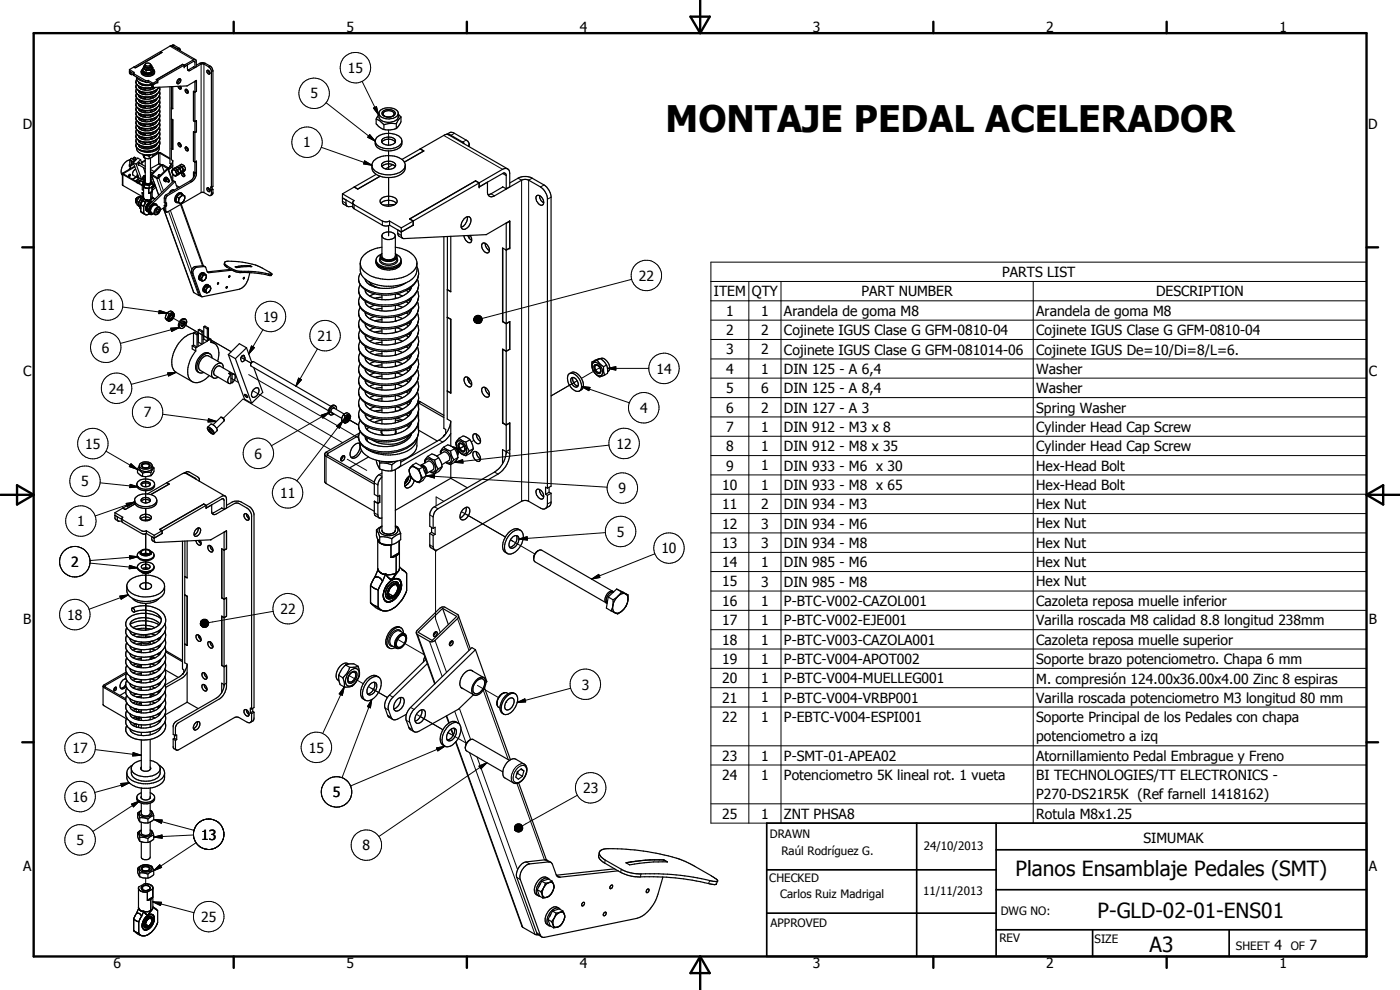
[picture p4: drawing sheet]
<svg xmlns="http://www.w3.org/2000/svg" width="420mm" height="297mm" viewBox="0 0 420 297" stroke-linecap="round" stroke-linejoin="round" font-family="sans-serif">
<defs><g id="words">
<text font-size="11" x="199.8" y="39.7">MONTAJE PEDAL ACELERADOR</text>
<g font-size="6.3">
<text x="304.8" y="262.9">Planos Ensamblaje Pedales (SMT)</text>
<text x="329.4" y="275.4">P-GLD-02-01-ENS01</text>
<text x="345" y="285.6">A3</text>
</g>
<g font-size="4.2">
<text x="34" y="9.6">6</text>
<text x="104" y="9.6">5</text>
<text x="174" y="9.6">4</text>
<text x="244" y="9.6">3</text>
<text x="314" y="9.6">2</text>
<text x="384" y="9.6">1</text>
<text x="104.4" y="21.9">15</text>
<text x="93.2" y="29.5">5</text>
<text x="6.8" y="38.7">D</text>
<text x="410.6" y="38.7">D</text>
<text x="91" y="44.2">1</text>
<text x="300.8" y="83.1">PARTS LIST</text>
<text x="191.7" y="84.2">22</text>
<text x="214.2" y="88.9">ITEM</text>
<text x="225.6" y="88.9">QTY</text>
<text x="258.6" y="88.9">PART NUMBER</text>
<text x="347" y="88.9">DESCRIPTION</text>
<text x="30" y="93.1">11</text>
<text x="217.9" y="94.7">1</text>
<text x="228.4" y="94.7">1</text>
<text x="235.3" y="94.8">Arandela de goma M8</text>
<text x="311" y="94.8">Arandela de goma M8</text>
<text x="78.9" y="96.6">19</text>
<text x="217.9" y="100.5">2</text>
<text x="228.4" y="100.5">2</text>
<text x="235.3" y="100.6">Cojinete IGUS Clase G GFM-0810-04</text>
<text x="311" y="100.6">Cojinete IGUS Clase G GFM-0810-04</text>
<text x="30.6" y="105.8">6</text>
<text x="95.3" y="102.3">21</text>
<text x="217.9" y="106.3">3</text>
<text x="228.4" y="106.3">2</text>
<text x="235.3" y="106.4">Cojinete IGUS Clase G GFM-081014-06</text>
<text x="311" y="106.4">Cojinete IGUS De=10/Di=8/L=6.</text>
<text x="7" y="112.9">C</text>
<text x="197" y="112.1">14</text>
<text x="217.9" y="112.1">4</text>
<text x="228.4" y="112.1">1</text>
<text x="235.3" y="112.2">DIN 125 - A 6,4</text>
<text x="311" y="112.2">Washer</text>
<text x="410.8" y="112.9">C</text>
<text x="32.7" y="118.1">24</text>
<text x="217.9" y="117.9">5</text>
<text x="228.4" y="117.9">6</text>
<text x="235.3" y="117.9">DIN 125 - A 8,4</text>
<text x="311" y="118">Washer</text>
<text x="43.2" y="125.3">7</text>
<text x="192.1" y="123.9">4</text>
<text x="217.9" y="123.8">6</text>
<text x="228.4" y="123.8">2</text>
<text x="235.3" y="123.8">DIN 127 - A 3</text>
<text x="311" y="123.8">Spring Washer</text>
<text x="217.9" y="129.5">7</text>
<text x="228.4" y="129.5">1</text>
<text x="235.3" y="129.6">DIN 912 - M3 x 8</text>
<text x="311" y="129.6">Cylinder Head Cap Screw</text>
<text x="25.6" y="134.7">15</text>
<text x="76.4" y="137.6">6</text>
<text x="185" y="134.7">12</text>
<text x="217.9" y="135.4">8</text>
<text x="228.4" y="135.4">1</text>
<text x="235.3" y="135.4">DIN 912 - M8 x 35</text>
<text x="311" y="135.4">Cylinder Head Cap Screw</text>
<text x="217.9" y="141.2">9</text>
<text x="228.4" y="141.1">1</text>
<text x="235.3" y="141.2">DIN 933 - M6 x 30</text>
<text x="311" y="141.2">Hex-Head Bolt</text>
<text x="24.4" y="145.9">5</text>
<text x="84.1" y="149.4">11</text>
<text x="185.7" y="148">9</text>
<text x="216.8" y="147">10</text>
<text x="228.4" y="147">1</text>
<text x="235.3" y="147">DIN 933 - M8 x 65</text>
<text x="311" y="147">Hex-Head Bolt</text>
<text x="216.8" y="152.7">11</text>
<text x="228.4" y="152.8">2</text>
<text x="235.3" y="152.8">DIN 934 - M3</text>
<text x="311" y="152.7">Hex Nut</text>
<text x="23.1" y="157.9">1</text>
<text x="185.1" y="161">5</text>
<text x="216.8" y="158.6">12</text>
<text x="228.4" y="158.6">3</text>
<text x="235.3" y="158.6">DIN 934 - M6</text>
<text x="311" y="158.5">Hex Nut</text>
<text x="198.5" y="166">10</text>
<text x="216.8" y="164.4">13</text>
<text x="228.4" y="164.4">3</text>
<text x="235.3" y="164.4">DIN 934 - M8</text>
<text x="311" y="164.3">Hex Nut</text>
<text x="21.3" y="170.1">2</text>
<text x="216.8" y="170.2">14</text>
<text x="228.4" y="170.2">1</text>
<text x="235.3" y="170.2">DIN 985 - M6</text>
<text x="311" y="170.2">Hex Nut</text>
<text x="216.8" y="175.9">15</text>
<text x="228.4" y="176">3</text>
<text x="235.3" y="176">DIN 985 - M8</text>
<text x="311" y="175.9">Hex Nut</text>
<text x="20.2" y="186">18</text>
<text x="84.2" y="184.2">22</text>
<text x="216.8" y="181.8">16</text>
<text x="228.4" y="181.8">1</text>
<text x="235.3" y="181.8">P-BTC-V002-CAZOL001</text>
<text x="311" y="181.9">Cazoleta reposa muelle inferior</text>
<text x="7" y="187.1">B</text>
<text x="216.8" y="187.6">17</text>
<text x="228.4" y="187.6">1</text>
<text x="235.3" y="187.6">P-BTC-V002-EJE001</text>
<text x="311" y="187.6">Varilla roscada M8 calidad 8.8 longitud 238mm</text>
<text x="410.8" y="187.1">B</text>
<text x="216.8" y="193.4">18</text>
<text x="228.4" y="193.4">1</text>
<text x="235.3" y="193.4">P-BTC-V003-CAZOLA001</text>
<text x="311" y="193.4">Cazoleta reposa muelle superior</text>
<text x="216.8" y="199.2">19</text>
<text x="228.4" y="199.2">1</text>
<text x="235.3" y="199.2">P-BTC-V004-APOT002</text>
<text x="311" y="199.3">Soporte brazo potenciometro. Chapa 6 mm</text>
<text x="174.6" y="206.9">3</text>
<text x="216.8" y="205">20</text>
<text x="228.4" y="205">1</text>
<text x="235.3" y="205">P-BTC-V004-MUELLEG001</text>
<text x="311" y="205.1">M. compresión 124.00x36.00x4.00 Zinc 8 espiras</text>
<text x="216.8" y="210.8">21</text>
<text x="228.4" y="210.8">1</text>
<text x="235.3" y="210.8">P-BTC-V004-VRBP001</text>
<text x="311" y="210.9">Varilla roscada potenciometro M3 longitud 80 mm</text>
<text x="216.8" y="216.6">22</text>
<text x="228.4" y="216.6">1</text>
<text x="235.3" y="216.6">P-EBTC-V004-ESPI001</text>
<text x="311" y="216.7">Soporte Principal de los Pedales con chapa</text>
<text x="21.8" y="225.9">17</text>
<text x="92.7" y="225.8">15</text>
<text x="311" y="222.5">potenciometro a izq</text>
<text x="216.8" y="228.2">23</text>
<text x="228.4" y="228.2">1</text>
<text x="228.4" y="234">1</text>
<text x="235.3" y="228.2">P-SMT-01-APEA02</text>
<text x="311" y="228.3">Atornillamiento Pedal Embrague y Freno</text>
<text x="99.9" y="239.1">5</text>
<text x="175" y="238">23</text>
<text x="216.8" y="234">24</text>
<text x="235.3" y="234.1">Potenciometro 5K lineal rot. 1 vueta</text>
<text x="311" y="234.1">BI TECHNOLOGIES/TT ELECTRONICS -</text>
<text x="311" y="239.9">P270-DS21R5K (Ref farnell 1418162)</text>
<text x="21.8" y="240.6">16</text>
<text x="216.8" y="245.6">25</text>
<text x="228.4" y="245.6">1</text>
<text x="235.3" y="245.6">ZNT PHSA8</text>
<text x="311" y="245.7">Rotula M8x1.25</text>
<text x="60.4" y="251.9">13</text>
<text x="22.9" y="253.5">5</text>
<text x="108.8" y="255.1">8</text>
<text x="343.1" y="252.8">SIMUMAK</text>
<text x="7" y="261.4">A</text>
<text x="410.8" y="261.4">A</text>
<text x="60.4" y="276.6">25</text>
<text x="382.5" y="285.1">4</text>
<text x="393" y="285.1">7</text>
<text x="34" y="290.4">6</text>
<text x="104" y="290.4">5</text>
<text x="174" y="290.4">4</text>
<text x="244" y="290.4">3</text>
<text x="314" y="290.4">2</text>
<text x="384" y="290.4">1</text>
</g>
<g font-size="3.5">
<text x="231" y="251.5">DRAWN</text>
<text x="234.5" y="256.4">Raúl Rodríguez G.</text>
<text x="277.2" y="255.1">24/10/2013</text>
<text x="230.9" y="264.6">CHECKED</text>
<text x="234.1" y="269.6">Carlos Ruiz Madrigal</text>
<text x="277" y="268.6">11/11/2013</text>
<text x="300.3" y="274.5">DWG NO:</text>
<text x="231.3" y="278.3">APPROVED</text>
<text x="299.9" y="282.6">REV</text>
<text x="328.5" y="283.1">SIZE</text>
<text x="370.9" y="285.1">SHEET</text>
<text x="387.4" y="285.1">OF</text>
</g>
</g></defs>
<g fill="none" stroke="#000" stroke-width=".35">
<path d="M43.6 19.4a.99 .99 0 0 0 1.6 .1M43.6 19.3a.91 .91 0 0 0-.3 1.2 .91 .91 0 0 0 1.1 .5 .93 .93 0 0 0 1-.4 .93 .93 0 0 0 0-1.1l-.2-.2M43.7 19.2l.4-.3 .8 .1 .3 .3v.7a1.04 1.04 0 0 1-1.6 0zM48.6 15.7l-7.9 4.6-.5-.2-1.3 .8M51.3 13.8l.8-.3 1.8 1 .1 .7M51.5 13.8l7.2 4.1M53.5 14.9l-1.8-1.1h-.5l-3 1.7 .4 .2M54 15v.2M54.8 19.3l-7.9 4.6M54.8 19.3l.5 .3M54.8 19.3h.1M54.8 19.3l-7.9 4.6 .4 .2"/>
<path d="M55.3 19.6v.5M58.9 19.6l1.5-.8 1 .1 1.8 1 .7 1.4v34.7l-.5 .2M38.9 20.9v1l.5 .5M38.9 20.9l1.3 .8-.1 .2 .1 .8 3.4 1.9h.9M39.5 22.4h.6M40.1 22.1l-1.2-.7 .4 .2 .2 .8M40.1 22l3.7 2.2 .7-.1M40.3 20.1l7.9-4.6 .4 .2-7.9 4.6zM41 33.4a1.77 1.77 0 0 0 1.8 2.5h2.4M41 23.1v.6M41 25.3a1.65 1.65 0 0 0 1.4 2.3l1.2 .3M41 26.6a1.88 1.88 0 0 0 2 2.5h2.4"/>
<path d="M41 28a1.68 1.68 0 0 0 1.4 2.4l1.1 .2 1.7-.1M41 29.3a1.77 1.77 0 0 0 1.8 2.5h2.4M41 30.7a1.67 1.67 0 0 0 1.4 2.4l1.1 .2 1.7-.1M41 32a1.68 1.68 0 0 0 1.4 2.4l1.1 .2 1.7-.1M41 36.1a1.68 1.68 0 0 0 1.4 2.4l1.1 .2 1.7-.1M41 37.5a1.68 1.68 0 0 0 1.4 2.3l1.1 .2 1.7-.1M41 38.8a1.67 1.67 0 0 0 1.4 2.4l1.1 .2 1.7-.1M41 23.7a3.8 3.8 0 0 0 4.5 1.6M41.1 23.8a1.45 1.45 0 0 0 .6 2.2M41.1 23.2a3.1 3.1 0 0 0 2.4 1.4M41.6 30l.5 .7M41.6 35.3l.1 .5 .4 .3"/>
<path d="M41.6 24.6l.3 .5a4 4 0 0 0 3.6 .4M41.6 25.9l.1 .4 1 .6M41.6 27.2l.1 .5 .4 .3M41.6 28.6l.1 .4 .4 .3M41.6 31.3l.1 .4 .4 .3M41.6 32.6l.1 .5 .4 .3M41.6 34l.5 .8M41.6 36.7l.1 .5 .4 .3M41.6 38.1l.5 .7M41.6 39.4l.1 .5 .4 .3M41.7 26l1 .3M41.7 26h-.1"/>
<path d="M41.7 27.3h-.1M41.7 28.7h-.1M41.7 30l-.1 .1M41.7 31.4h-.1M41.7 32.7l-.1 .1M41.7 34.1l-.1 .1M41.7 35.4l-.1 .1M41.7 36.8h-.1M41.7 38.1l-.1 .1M41.7 39.5h-.1M42 24.9l1.3 .8M42.1 38.8l.6 .3"/>
<path d="M42.1 37.5l.6 .2M42.1 36.1l.6 .3M42.1 34.8l.6 .2M42.1 33.4l.6 .3M42.1 32l.6 .3M42.1 30.7l.6 .2M42.1 29.3l.6 .3M42.1 28l.6 .2M42.3 25.2l-.2 .1M42.4 21.4a1.69 1.69 0 0 0 2.2 1.2l1.2-.3 .6-.8M42.7 25.5h.1M42.7 39.9l-.6 .3"/>
<path d="M42.7 38.5l-.6 .3M42.7 37.2l-.6 .3M42.7 35.9l-.6 .2M42.7 37.7l.8 .2 1.9-.2M42.7 34.5l-.6 .3M42.7 33.1l-.6 .3M42.7 31.8l-.6 .2M42.7 33.7l.8 .1 1.9-.1M42.7 30.4l-.6 .3M42.7 29.1l-.6 .2M42.7 27.7l-.6 .3M42.7 29.6l.8 .2 1.9-.2"/>
<path d="M42.7 26.3l-.6 .3M42.7 26.9l.8 .2 1.7-.2M42.8 21.2a1.62 1.62 0 0 0 2.3 1.1l.8-.5 .1-.6M42.8 21.2a1.85 1.85 0 0 0 3.2 0M42.9 20.5a1.18 1.18 0 0 0 .9 1.3M42.9 20.8l-.1 .4M42.9 20.5l.9 .7M42.9 20.7l-.5 .7M43.6 26.5v.6M43.6 27.9v.5M43.6 29.2v.6M43.6 30.6v.5"/>
<path d="M43.6 31.9v.6M43.6 33.3v.5M43.6 34.6v.6M43.6 36v.5M43.6 37.3v.6M43.6 38.7v.5M43.6 26.8l-.9 .1M43.6 32.2l-.9 .1M43.6 28.1l-.9 .1M43.6 29.5l-.9 .1M43.6 30.8l-.9 .1M43.6 36.2l-.9 .2"/>
<path d="M43.6 33.5l-.9 .2M43.6 34.9l-.9 .1M43.6 37.6l-.9 .1M43.6 38.9l-.9 .2M43.8 21.2v.6M44.5 24.1l1.4 .9M44.5 24.6l1.4 .8M44.5 24.1v.5M45.2 26.4v.5M45.2 27.7v.6M45.2 29.1v.5M45.2 30.5v.5"/>
<path d="M45.2 31.8v.5M45.2 33.1v.6M45.2 34.5v.6M45.2 35.9v.5M45.2 37.2v.6l.2-.1M45.2 38.6v.5M45.2 39.9v.6M45.2 26.8l.2 .1M45.2 28.2h.2M45.2 33.6l.2 .1M45.2 29.5l.2 .1M45.2 30.9h.2"/>
<path d="M45.2 32.3h.2M45.2 35h.2M45.2 36.3l.2 .1M45.2 39l.2 .1M45.3 21.1l-1.5 .1M45.3 21.1v.6M45.4 39.9l.6 .3M45.4 38.5l.6 .3M45.4 37.2l.6 .3M45.4 35.9l.6 .2M45.4 34.5l.6 .3M45.4 33.1l.6 .3"/>
<path d="M45.4 31.8l.6 .2M45.4 30.4l.6 .3M45.4 29.1l.6 .2M45.4 27.7l.6 .3M45.4 26.3l.6 .3M45.4 26.9h-.2M45.9 20.3l-.4-.3-.7 .5h-.8l-.7-.6-.4 .6M45.9 20.8l.1 .4M45.9 20.3l-.6 .8M45.9 20.9a1.46 1.46 0 0 1-2.1 .9M45.9 20.3v.6M45.9 20.7a1.2 1.2 0 0 1 .5 1.4 1.2 1.2 0 0 1-1.3 .8 1.91 1.91 0 0 1-2.7-1.5"/>
<path d="M45.9 25.4l-.4-.2v.7l.6 .3M45.9 25l.1 1.2M46 26.2l-1.8 .3-1.5-.2M46 26.2l10.2-.4 2.8-1.7v3.3M46.1 32l-2.1 .5-1.3-.2M46.1 36.1l-2.1 .5-1.3-.2M46.1 37.5l-.7 .2M46.1 33.4l-.7 .3M46.1 29.3l-.7 .3M46.5 27.3l.3 .2M46.5 28.7l.3 .1M46.5 30l.3 .2"/>
<path d="M46.5 31.4l.3 .1M46.5 32.7l.3 .2M46.5 34.1l.3 .1M46.5 35.4l.3 .2M46.5 36.8l.3 .2M46.5 38.1l.3 .2M46.5 39.5l.3 .2M46.6 26.2l-1.2 .7M46.8 29.8l.1 .2M46.8 27.2l-1.9 .6-1.3 .1M46.8 28.5l-1.4 .6M46.8 36.6l.1 .2"/>
<path d="M46.8 39.3l.1 .2M46.8 38l.1 .1M46.8 35.3l.1 .1M46.8 33.9l.1 .2M46.8 32.6l.1 .1M46.8 31.2l.1 .2M46.8 28.5l.1 .2M46.8 27.1l.1 .2M46.9 38.1a4.2 4.2 0 0 1-4.2 1M46.9 23.9h.1M46.9 23.9l.4 .2M46.9 30a4.2 4.2 0 0 1-4.2 .9"/>
<path d="M46.9 39.5l-.8 .6M46.9 36.8l-.8 .7M46.9 35.4l-.8 .7M46.9 34.1a4.2 4.2 0 0 1-4.2 .9M46.9 32.7l-.8 .7M46.9 31.4l-.8 .6M46.9 27.3a4.3 4.3 0 0 1-4.2 .9M47.1 39l-.2 .5M47.1 37.7l-.2 .4M47.1 36.4l-.2 .4M47.1 35l-.2 .4M47.1 33.7l-.2 .4"/>
<path d="M47.1 32.3l-.2 .4M47.1 30.9l-.2 .5M47.1 29.6l-.2 .4M47.1 28.2l-.4 .8-.6 .3M47.1 26.8l-.2 .5M47.3 24.1v.5l-1.4 .8M47.3 24.1l-1.4 .9M47.7 26.2l-.9 1M47.8 28.7a2.59 2.59 0 0 1-2.6 3.1M47.8 36.8a2.59 2.59 0 0 1-2.6 3.1M47.8 34.1a2.2 2.2 0 0 1-1.5 2.8 4.5 4.5 0 0 1-5.4-.8l-.1-.8 .2-.5M47.8 27.3l-1 1.2"/>
<path d="M47.8 27.3a2.64 2.64 0 0 1-2.6 3.2M47.8 30a2.2 2.2 0 0 1-1.5 2.8l-1.1 .4M47.8 31.4a2.64 2.64 0 0 1-2.6 3.1M47.8 32.7a2.59 2.59 0 0 1-2.6 3.2M47.8 35.4a2.64 2.64 0 0 1-2.6 3.2M47.8 38.1a2.2 2.2 0 0 1-1.5 2.8l-1.1 .4M47.8 39.5a2.64 2.64 0 0 1-2.6 3.2M47.9 26.2l-.1 1.1M51 26v23l.3 .1v.6M51.4 32.4v15.5l.4 .3v2.6M51.4 32.4h.1M51.5 32.4l.3 .2"/>
<path d="M51.5 26v6.4M51.5 35.7l.3 .2v8.9l-.4-.2M51.8 26v6.6l-.4-.2M53.8 23.6l-.1 .8-.6 .5M53.8 23.6a1.14 1.14 0 0 0-.7 1.3M53.8 23.6h.2a.83 .83 0 0 1 .1 1 .83 .83 0 0 1-.9 .4l-.1-.1M53.9 25.9l.5 .6M54 25.9v.3M54.2 25.9l.2 .5-.1 .3a.74 .74 0 0 1-.9-.8M55.3 20.1l.9-.6 .1 1.5M55.3 20.1l3-1.7 .2 .1v1.8M55.7 26.8h.3l.2 .3 .3 .8a.68 .68 0 0 1-.8-.3 .68 .68 0 0 1 0-.8z"/>
<path d="M56 26.8l.5 .9M56.3 21l.6 .2 3.5-2 .5-.1 1.9 1.1 .6 .9v35.1M58.1 20v.1M58.1 36.2l.4 .3M58.1 39.5h.1M58.1 20l.4 .3M58.1 20.1l-1.8 .9M58.5 27.6l-.4-.2v8.8M58.5 39.8l-.4-.3v8.9M58.5 36.4l.5-.2v3.3M58.5 20.3l.4-.3v-1.6l-.2-.5-.2-.1-11.2 6.3M58.5 36.5l.4-.3v3.3l-.4 .3"/>
<path d="M58.9 24.2h.1M58.9 24.2l-.4 .2v27.7a3.3 3.3 0 0 1-1.4 2.2l-7.4 4.2-.4 .9v1.4l.4 .2M58.9 27.4h.1M58.9 39.5h.1M58.9 27.4l-.4 .2M58.9 24.2v3.2M59 27.4l-.5 .2M59 39.5l-.5 .3M62.2 21.1a.68 .68 0 0 1 .7 .4 .68 .68 0 0 1-.1 .8 .85 .85 0 0 1-.6-1.2zM62.5 21.1l.5 .9M112.9 35.7v1.5l.9 .9 1.4 .8M112.9 35.7l1.2 .6 1.1 1.1"/>
<path d="M113.7 34.3l-.8 1.4M114.9 33.4a2.66 2.66 0 0 1 3.7 .4 1.95 1.95 0 0 1-3 1.1 .85 .85 0 0 1-.6-1 .85 .85 0 0 1 1-.6 1.53 1.53 0 0 1 2.3 1l-.1 .2a2.37 2.37 0 0 1-3.1 .2l-.5-.5zM115.2 37.4v1.5M118.9 37.1v1.5M118.9 37.1l-1.4-.1-2.3 .4M118.9 38.6a7.6 7.6 0 0 1-3.7 .3M119.5 34l-.1 1.5a3.7 3.7 0 0 1-5.6 0l-.1-1.6a3 3 0 0 1 3.8-1.5 1.69 1.69 0 0 1 1.9 2.1 3.8 3.8 0 0 1-5.6-.1l-.1-.2M119.5 34.3l.8 .8M120.3 35.1l-.8 1-.6 1M120.3 35.1v1.5l-1.4 2M36.7 52.2l6 3.5M38.7 52.5l.2-.2a.3 .3 0 0 1 .2 .4 .3 .3 0 0 1-.5 .2z"/>
<path d="M38.8 49.5v.4l.4 .2M38.8 49.5l.4 .2M38.9 52.3l-.3 .5M38.9 47.9v1.5M38.9 49.4l-.1 .1M38.9 49.4l.5 .3M38.9 47.9l.5 .3v1.5M38.9 48a3.4 3.4 0 0 0-2.2 4.6M39.1 47.9h-.2M39.2 49.7v.4M39.2 50.1l-.4 .7M39.4 49.7h-.2"/>
<path d="M39.5 48.3v1.3l.5-.3M39.5 47.6l.6 .2M39.5 47.5l-.3 .2v.4l.9 .5M39.5 49.1l.5 .2M39.5 47.5l.9 .6M40 48.5v.8M40 48.8l.8 .4M40 48.8l1.8 4.8M40.1 47.8v.1M40.1 48.6h.1M40.1 49l.1 .2M40.1 47.8h-.1"/>
<path d="M40.2 47.2l.4 .3M40.2 47.2v.8M40.2 47.2l.6 .2M40.3 48.2l-.2 .4M40.3 48.2l.2 .1M40.4 49.9l-3.6 2.1-.1 3.5 6 3.5M40.4 48.1l-.1 .1M40.5 50.1l-3.5 2.1 5.7 3.3M40.6 47.5v.5M40.7 50.8a1.29 1.29 0 0 0-.7 1.8l1.3 .7M40.7 59.9v.7l.4 .5M40.7 53.2l-.9 .6"/>
<path d="M40.8 47.4v.5M40.8 47.4l-.2 .1M40.8 47.9l-.4 .2M40.8 47.9v.1M40.8 54.3v.1M40.8 54.2v.1M40.8 49.2l2 5.4M40.9 53.1l-1.2 .7M41 44.2a2.48 2.48 0 0 0 2.9 2.3M41 41.5a1.68 1.68 0 0 0 1.4 2.4 5.9 5.9 0 0 0 4.5-.6M41 40.2a1.68 1.68 0 0 0 1.4 2.3l1.1 .3M41 42.9a1.67 1.67 0 0 0 1.4 2.4 4.6 4.6 0 0 0 5.4-1.6"/>
<path d="M41.1 54.4l.3 .3M41.3 59.2l-.6 .7M41.3 52.2l-.2 .9 .2 .2 .4 .1M41.3 54.6l-.1 .1M41.4 52.6l.2 .5M41.5 59.1l-.8 1.3M41.5 53.9l-.3-.1-.4 .4M41.5 59.1l-.8 .8M41.5 53.9l.4 .5M41.5 49.4l2.1 1.2M41.6 40.8v.3l.5 .4M41.6 42.2a1.8 1.8 0 0 0 1.9 1.1l1.6-.1"/>
<path d="M41.6 43.5l.3 .6M41.7 40.9h-.1M41.7 42.2l-.1 .1M41.7 48.9l.2 .1M41.7 48.9l1.9 1M41.7 48.9l-.2 .4 .3 .3M41.8 43.6l.1 .4M41.9 59.2l-.8 1.3M41.9 59.2l.5 .3M41.9 54.4l-.2 .5M41.9 53.5l-.4 .4M42 42.3l-.2 .4"/>
<path d="M42.1 54.2l.7 .4M42.1 41.5l1.4 .5 1.4-.1 1.2-.4M42.1 40.2l.6 .2M42.2 47.9l.5 1.5M42.2 47.9l-.9-.5-1.3 1.4M42.2 47.9l-1.4 1.3M42.2 59.1l-.4-.1-.3 .1M42.4 59.5h.1M42.4 59.5l-.1 .2M42.4 53.9l-.5 .5M42.4 59.5l-.5 .7-.3 .8M42.7 57.8l.4 .2"/>
<path d="M42.7 57.8v1.3M42.7 41.3l-.6 .2M42.9 59.3l-.5 .2M43 54.9l-.3 .5v1.5l.4 .3M43 54.7v.8l.5 .8M43 46.3l.3 1.1M43 54.7l.3 .8M43 59.9l-.7 .7a1.38 1.38 0 0 0-.1 1.5M43 59.1l-1.1 .1M43 50.3l.6 1.5M43.1 55.8v3.7M43.1 59.1l-1.1 1.1-.4 .9"/>
<path d="M43.2 59.6l-.1-.2-.4 .9M43.2 59.6l.7 .4M43.2 59.6l.1 .2M43.3 46.4v.3M43.3 52.7l-.2 .1 .4 .2M43.3 52.7l.3 .2M43.3 52.7v.2M43.3 55.5v.7l-.1-.1M43.3 55.5l1.5 .3M43.3 46.7v.7M43.3 46.7l1.5 .2M43.3 47.4l1.5 .2"/>
<path d="M43.3 54l-.5 .6M43.5 59.9l.4 .1M43.5 53l-.4 .4v.6M43.5 53v1l-.6-.2M43.5 53.8l.1 .1M43.5 56.3l1.2 .2M43.5 42.8l.3 .5M43.5 52.7h.1a.7 .7 0 0 0-.7 .4 .7 .7 0 0 0 .1 .8M43.5 53.9v.1M43.6 48l-1.2 .7M43.6 48.3l-1.1 .6M43.6 51.6h-.1"/>
<path d="M43.6 40v.6M43.6 41.4v.6M43.6 42.8v.4M43.6 47.5v7.4l.8 .3 .8-.3v-7.4M43.6 41.5l-.9 .3M43.6 40.3l-.9 .1M43.7 56.4h1.1M43.9 46.5h.9M44.1 59.9v.1M44.1 59.9l-.2 .1M44.1 59.9l-.5 1M44.7 58l1-.6z"/>
<path d="M44.7 56.5v1.5M44.8 46.5h.1M44.8 46.9v.7M44.8 55.8v.6M44.8 56.4l-.1 .1M44.9 46.5h-.1M45.2 54.3a.59 .59 0 0 1 .3 .7 .59 .59 0 0 1-.7 .4h-.8a.6 .6 0 0 1-.6-.4 .6 .6 0 0 1 .2-.7l-.6 .4M45.2 42.7l.1 .3-.2 .2M45.2 41.3v.5M45.2 42.7v.5M45.2 41.5l.6 .2M45.2 54.2l.3 .1 .3 .8"/>
<path d="M45.2 50.8l1.1 .7M45.2 51.6l.6 .3M45.2 42.7l-1.7 .1M45.2 40.4h.2M45.3 57.8v2.1M45.3 59.9l-1.2 .1M45.3 59.9l-.4 .7M45.4 41.3l.6 .2M45.4 53.3l-.2 .1M45.4 46.4l-.6 .5M45.4 52.5l2.2 6.1M45.6 59.6l-.7 1"/>
<path d="M45.6 52.4l2.9-2.9 1.7 1-2.9 2.9zM45.7 53.2l-.5 .3M45.7 56l-.9 .4M45.7 59.1l.6 .5M45.7 56v3.5l-.4 .4M45.8 53.6l-.6 .4M45.8 47l2.1-1.1 3.1 1.8M45.8 46.7l1.7-.9h.5l3 1.7M45.8 55.1l-1 .7M45.8 46.3v.7M45.8 55.1l-.1 .9M45.8 47l-1 .6"/>
<path d="M45.9 59.3l.5 .5M46.1 40.1l-1.5 .5-1.9-.2M46.3 55l-.3 1.3M46.4 55.2l-.3 .9M46.4 55.4l-.1 .6M46.5 40.9l.3 .1M46.6 55.7l-.9 .9M46.6 42.2l.2 .1M46.7 56.2l-1 1M46.8 42l.1 .2M46.8 40.7l.1 .2M46.9 43.3a3.4 3.4 0 0 1-4.5 .6"/>
<path d="M46.9 42.2l-.6 .6-1.2 .4M46.9 40.9l-.8 .6M47 43.3v.2M47.1 43.1l-.3 .6a4.4 4.4 0 0 1-4.3 .7l-.6-.3M47.1 41.8l-.2 .4M47.1 40.4l-.2 .5M47.5 52.9l.2 .1M47.5 52.9h.1M47.8 43.9a4.2 4.2 0 0 1-5.6 1.4l-.6-.4M47.8 43.7a2.39 2.39 0 0 1-2.5 2.7l-.5 .1M47.8 52.4l-.3 .5M47.8 52.4l.4 .2"/>
<path d="M47.8 52.4h.1M47.8 40.9a2.06 2.06 0 0 1-.9 2.4M47.8 42.2l.2 .6-.2 .9M48.3 49.4l-.6-.2-2.5 1.4M48.3 49.4l-2.9 3.1M48.3 49.4h.6l1.6 1M48.5 49.5l.8 2M49.3 54.1l.2 .1M49.4 54.4h.1M49.5 54.4l.2 .1M49.5 54.2l.2 .3M49.6 53.5l-.3 .4 .2 .5"/>
<path d="M49.6 53.5l.1 .1M49.7 53.6l-.2 .6M49.7 53.4v.1M49.9 54.2v.1M49.9 54.3l.6 .3M50 53.3a.64 .64 0 0 0-.7 .3 .64 .64 0 0 0 .1 .8M50 53.3l-.4 .2M50 53.3l.2 .1M50.1 53.3a.66 .66 0 0 0-.7 .3 .66 .66 0 0 0 0 .8M50.1 54.4l-.4 .1M50.2 53.8l-.3 .1v.3M50.2 53.7l.6 .4"/>
<path d="M50.2 53.4l.2 .4M50.2 53.4l-.5 .2M50.4 53.8l-.1-.2a.43 .43 0 0 0-.4 .3 .43 .43 0 0 0 .1 .5h.1M50.4 50.4l1.5 4M50.5 50.4l-3.1 3.2-2-1.1M50.8 54.1l-.3 .2v.3M50.8 54.1v.3l-.3 .2M51 49.9h.1M51 49.9v.1M51.1 49.8h.1M51.1 49.8l-.1 .1M51.1 49.9l-.6 .5"/>
<path d="M51.4 44.5l.4 .2M51.5 44.5l-.1 .1M51.6 51.2l.2 1M51.6 51.2l.5-.3 .6 .3M51.6 51.2l.4 1.3M51.8 49.7l-1.2 1.1M51.8 52.2v2.1M51.8 48.2l-.7 1.7M51.8 50.8l-.1 .3M51.8 52.2l.2 .2M51.9 50.7l-.1 .1M51.9 50.7l.6 .4"/>
<path d="M51.9 50.7l.5-.2 .8 .5M52 52.4l.7 .4M52 52.5h.1M52.1 57l.1 .1-.3-.2-.5 .2-.6 .8M52.1 52.5l.7 .2M52.4 51.1l.5 .7M52.5 54.5l-7.8 7.8a1.88 1.88 0 0 0 .3 1.9l.5 .2 .5-.3M52.5 50.4l.9 .4M52.5 50.4l.5-.3 .8 .5M52.5 50.4l-.1 .1M52.5 54.5l-.4-.2-7.8 7.8M52.5 54.5l.7 2"/>
<path d="M52.7 51.2l.2 .6M52.8 52.7v.1M52.8 52.8h-.1M52.9 55.6l.9 .6M52.9 52.6l-.1 .1M52.9 51.8l.1 .2M52.9 52v.6M53 52l.2 .2M53.1 59.1l.6 .3M53.1 59.1l-.2 1.3 .5 .3M53.2 52.2l-.3 .4M53.2 51l.4 1"/>
<path d="M53.2 51l-.5 .2M53.2 50l.8 .5M53.2 50l.6-.3 .8 .5M53.2 50l-.1 .1M53.3 51.3l.1 .3M53.3 52.5h.1M53.3 51.4l.1 .2M53.4 50.8l.4 1.1M53.5 42.9l.1-.1a.83 .83 0 0 1 .7 1.2 .81 .81 0 0 1-.8-1.1zM53.6 52l-.9 .8M53.6 52l-.4 .2M53.7 59.4l-.1 .7"/>
<path d="M53.8 51.9l-.4 .6M53.8 50.6l.5 1M53.8 50.6l-.4 .2M53.9 42.9l.1 .5M54 49.6l.8 .4M54 49.6l.4-.3 .9 .5M54 49.6l-.2 .1M54 43.4l.4 .4M54 59.2l-.3 .2M54 52.1h.1M54 43.1v.4M54 50.5l.5 1"/>
<path d="M54 59.2l-.4 .9M54.1 58.1l.6 .4M54.1 58.1l-1 1M54.1 58.1l.8 .4M54.3 51.6l-.9 .9M54.3 51.6l-.5 .3M54.5 51.5l-.5 .6M54.6 51.9v.6l.5 .5a.59 .59 0 0 0 .4-.6 .59 .59 0 0 0-.6-.5M54.6 50.2l.3 1.1M54.6 51.9h.3M54.6 58a1.56 1.56 0 0 0-2.1 1.5l-.1 .7 .6 .5M54.6 51.8l-.6 .3"/>
<path d="M54.6 50.2l-.6 .3M54.7 58.5l-.7 .7M54.7 58.5l.4 .2M54.7 51.6l-.1 .2M54.7 51.6l.1 .1M54.8 50l.4 1.1M54.9 58.5a1 1 0 0 0-1.1-.5 1 1 0 0 0-.8 .8 1.56 1.56 0 0 0 0 2M54.9 58.5l.5 .3M54.9 51.4l-.2 .2M54.9 51.9l.2 .5 .3 .3M54.9 51.3v.1M54.9 51.2l-.4 .3"/>
<path d="M55.1 58.7l.3 .1M55.1 58.7l.3 .4M55.1 58.7l-.7 .1-.4 .4M55.2 51.1l-.4 .6M55.3 49.8l-.5 .2M55.3 60l-.2 .3M55.3 49.8v.1a.89 .89 0 0 1 0 1.5l-.5 .3M55.4 58.8v.7M55.4 59.5l-.1 .5M55.7 44.2l.3-.1 .4 .4 .1 .7a.68 .68 0 0 1-.8-.2 .68 .68 0 0 1 0-.8zM55.7 50.8l-.5 .3M56 44.1l.5 .9"/>
<path d="M58.1 48.4l.4 .2M58.1 48.4h.1M58.5 48.6l.5-.2v3.7l-.5 1.5-1 .9-7.3 4.3-.5 .8v1.4M58.9 48.4h.1M58.9 48.4v3.2l-.4 .2-.4-.2v1.7M58.9 48.4l-.4 .2M62.2 56.4a.67 .67 0 0 1 .7 .3 .67 .67 0 0 1-.1 .8 .82 .82 0 0 1-.6-1.1zM62.5 56.4l.1 .5 .4 .3M63.1 58.7l-2.1-1h-.5l-10.2 5.9h-.4M63.2 56.9l.2 .2M63.4 56.2l-.2-.1v.8M63.4 57.1v1.2l-.3 .4"/>
<path d="M63.7 56.7l.2 .1M63.7 56.7l-.5 .2M63.7 56.1v.6M63.9 56.8l-.5 .3M63.9 56.8l-.1 1.4-.6 .5M102.8 58.2v2.6l.2 .4 1.2 .7M102.8 58.2l3.5 2-.4 .4v1.6l.4 .5 8.7 5 1.2 .1 .7-.2M106.3 56.1l-3.5 2.1M106.3 56.1h.1M112.2 48.2a7.1 7.1 0 0 1 8.9 .1 2.63 2.63 0 0 1 .4 2.7 4.6 4.6 0 0 1-4.1 2.3h-1.6a4.1 4.1 0 0 1-4.2-2.9l.1-1.3zM112.6 42.3a3.3 3.3 0 0 0 3.6 2.3 4 4 0 0 0 4.4-2.1M112.9 52.3l-6.6 3.8"/>
<path d="M113.1 41.2a5.8 5.8 0 0 1 7.2 .2 2.25 2.25 0 0 1-1.4 3.5 5.9 5.9 0 0 1-5.8-.8 2.29 2.29 0 0 1 0-2.9zM114.1 52.9l-6.8 3.8-1-.6M114.2 59.8a3.4 3.4 0 0 1 4.9 .1 1.29 1.29 0 0 1-1.3 1.8 2.81 2.81 0 0 1-3.7-1.2zM114.6 42.7a2.72 2.72 0 0 1 4 0M114.6 42.7a2.76 2.76 0 0 0 4 0M114.6 42.7a1.26 1.26 0 0 1 1.4-1.5 1.94 1.94 0 0 1 2.7 1.3l-.1 .2M114.6 49.1a2.79 2.79 0 0 1 4.1 .3 1.9 1.9 0 0 1-2.7 1.3 1.23 1.23 0 0 1-1.4-1.6zM114.6 50a2.9 2.9 0 0 1 4 0M117.9 49.4l-2.2 1.3M121.6 49.6a3.6 3.6 0 0 1-3.8 2.8 5.4 5.4 0 0 1-6.1-2.4l-.1-.3M126.1 44.7l1.1 .6zM127.2 45.3l-5.8 3.3"/>
<path d="M134 40.3l1.3 .3 3.7 2.1 .3 .4M134 40.3l-13.4 7.5M134 40.3a1.99 1.99 0 0 1 2.1-.5l4.3 2.6 .4 .6v1M134.2 40.3l18.1 10.4M140.8 43.4l-.2 .5M142.7 54.3l-19.7 11.4M142.7 54.3l1.1 .6-19.8 11.4M142.7 54.3l1.1 .6M142.7 54.3h.1M142.7 54.3l-19.8 11.4 1.1 .6M143.8 56.1l2.5-1.4v3.1a1.25 1.25 0 0 0 .7 1.2 1.25 1.25 0 0 0 1.4-.2l8.6-4.9 1.7 .2 3.5 2a4.9 4.9 0 0 1 2.1 3.3v87.1M143.8 54.9v1.2"/>
<path d="M143.8 56.1l7.6-4.2 .4 .3 .1 .5v3.9M150.8 56.1l1.1 .5M150.9 56.1l-3.5 2.1-.9 .2M152.3 50.7l.5 .5 .2 .9v3.9l-1.1 .6M152.3 50.7l-.6-.2-.9 .3-7 4.1M153 54.9l2.5-1.4a4.7 4.7 0 0 1 3.9-.2l4.4 2.6a5 5 0 0 1 1.6 2.9v87.1l-1.1 .6M161.1 58.8a1.73 1.73 0 0 1 2 2.2 .76 .76 0 0 1-.6 .6 .76 .76 0 0 1-.8-.4 2.03 2.03 0 0 1-.6-2.4zM161.9 58.7a2.34 2.34 0 0 0 1.3 2.2M41.1 60.5l.1 1.1 .4 .2M41.1 60.5l.5 .2M41.6 61v.8l.3 .2M41.6 60.7v.2"/>
<path d="M41.6 61.3l.6 1.4M41.7 60.6l-.1 .1M42.2 61.3l.9 .6M42.2 61.3v2.1M42.2 63.4l.5 .5 1 .5M42.2 63.4l.9 .5M42.7 60.3h.4l.5 .6M42.7 60.3l-.5 1M43.1 61.9v2M43.1 63.9a1.16 1.16 0 0 0 1.8 .3M43.6 60.9l-.5 1M43.8 62.7v.2"/>
<path d="M43.8 62.3v.4M43.8 62.6v.3M43.8 62.9l.1 .2M43.9 63l.2 .2-.2-.1M43.9 63.1l.1 .1M43.9 61.8l-.1 .5M44 63.2l.4 .1M44 62.4h.2M44 62.1l.1 .8M44 63.2l.4 .2M44.1 60l.5 .6h.3M44.1 61.5l-.3 .8"/>
<path d="M44.2 61.7l-.1 .3M44.2 61.7l-.2 .5M44.3 61.2l-.5 1.2M44.6 60.9l-.4 .4M44.8 61l-.6 .7M45 60.6l-.6 .4M45 61.1a1.68 1.68 0 0 0-.8 1.9l.5 1.1 .5 .2M45.1 60.9h.2M45.1 60.9l-.3 .1M45.2 60.6h.3M45.2 60.6h-.2M45.6 60.6h.1"/>
<path d="M45.6 60.6l-.4-.1-1 .8M45.7 62l.9-.5 1.2 .6a1.47 1.47 0 0 1 0 1.6 1.47 1.47 0 0 1-1.3 .7l-1-.6a1.49 1.49 0 0 1 .2-1.8zM46.9 61.3a1.63 1.63 0 0 0-2.1 1.4v.8l.5 .6M47 63.2l.5 .3M47 63.2l-.1 .1M47 63v.2M47.2 61.8a.75 .75 0 0 0-.6-.7 .75 .75 0 0 0-.8 .5 1.74 1.74 0 0 0-.4 2.5h.5M47.3 62.7l.4 .2M47.7 62.9l-.3-.2-.5 .3-.1 .7 .3 .2 .4-.4M47.7 62.9l-.2 .6M49 62.5l9.1 25.2 1.9 1M49.3 61.6l.4 .3"/>
<path d="M49.3 61.6v1.6l.6 .4M49.3 62.3l-1.2 .7M49.6 61.5l.4 .3M49.6 61.5l-.3 .1M49.6 60.9v.6M49.7 61l.3-.1v.9M49.7 61.9l.2 1.7M50 61.8l-.3 .1M53 60.8h.5M53.4 60.7l.2 .1M53.6 60.1v.5a.61 .61 0 0 0 .6 .5 .61 .61 0 0 0 .6-.4M53.6 60.1l-.2 .6"/>
<path d="M54.4 61.3l6.6 18.5M55.1 60.2a.98 .98 0 0 1-1.5 .6M55.3 60l-.2 .2M61.4 80l-2.6 .3a1.74 1.74 0 0 0-.9 1.8l2.6 6.9 11.3-2.2a4.4 4.4 0 0 0 2.7-2.9l.5-2.1M67.4 78.8l.5-.4a26.1 26.1 0 0 1 8.8 1.1l4.3 2.2 .5 .6M67.4 78.8l.5 .8 3.2 1.7a42.7 42.7 0 0 1 9.5 .9l.9 .1M67.4 78.9v.6l.6 .6a7.2 7.2 0 0 0 3.5 1.6 44.6 44.6 0 0 1 9.9 1l.2-.4M71.5 79.9l-.9 .2M105.9 61.2l-3.1-1.8 1 .6v1.3l.3 .5 .5 .2 1.3-.1M105.9 61l8.9 5.3 1.1 .3 1-.3M112.8 78.4a3.2 3.2 0 0 0 3.6 2.2 3.9 3.9 0 0 0 3.9-1.9M114.1 77.1a2.84 2.84 0 0 0 4 1.1l.7-.5 .3-.6"/>
<path d="M114.2 61a3.5 3.5 0 0 1 4.7 0M114.3 76.4l.2-.2a1.73 1.73 0 0 0-1.6 1.5 1.73 1.73 0 0 0 1.1 1.9 5.1 5.1 0 0 0 6.2-.9l.1-.6M114.6 74.2a8 8 0 0 0-6.2 3.6 3.6 3.6 0 0 0 2.1 4.5 12.5 12.5 0 0 0 13.5-.9l.8-1.1 .3-1.3M114.6 76.1l-.5 .7v1.1M114.8 70.3a2.67 2.67 0 0 1 3.8 .3v6.2a2.39 2.39 0 0 1-4 .2zM116.9 66.3l3.5 2.1M116.9 67.6l3.5 2M116.9 66.3v1.3M118.6 61.3l-3.6 .2M118.6 70.8a2.38 2.38 0 0 1-3.6 .6l-.4-.5M118.6 76.1a1.22 1.22 0 0 1 .2 1.4 1.22 1.22 0 0 1-1.3 .6 2.61 2.61 0 0 1-3.3-1.2l.1-.4M118.6 74.2a7.8 7.8 0 0 1 6.3 3.6 8.6 8.6 0 0 1 .1 4 7.1 7.1 0 0 1-6.3 3.9 11 11 0 0 1-9.9-2.7l-.6-1.6-.1-2.4"/>
<path d="M119.1 77.9v-1.1l-.3-.6 .9 .6 .6 .8a2.27 2.27 0 0 1-.6 2.5 5.5 5.5 0 0 1-6.4-.2 2.13 2.13 0 0 1-.5-1.9M120.4 69.6l-1-.6 .1 1.6 1.4 .9M120.4 68.4l.1 2.5 .2 .5 .4 .2 24.9-1.2 7-4.1v8.1l-1.1 .7-1.1-.7v22.1M123 65.7h.1M123 65.7l1 .6M124 67.5v.1M124 66.3l-3.6 2.1M124 66.3v1.3l-3.6 2M124 67.6l-3.6 2M124 66.3v1.3M133.2 71v57.5l.6 .4v1.3M134.3 71v15.9"/>
<path d="M135.3 70.9v16.6l-1.1-.5M139.3 65.7l.5-.5a1.09 1.09 0 0 1 1.4 .2 1.09 1.09 0 0 1 0 1.4 2.16 2.16 0 0 1-2.5 1.9 2.51 2.51 0 0 1 .6-3zM140.2 65.1l-.1 1.4-.5 .9-1.2 .8M140.4 70.7l.4 .7M140.8 70.7v.7M140.8 71.4l.8 .7M141.1 70.6a1.59 1.59 0 0 1 0 2.2 2.02 2.02 0 0 1-1.8-2.1M145.6 73l.4 1.3 .9 .9M145.7 73l-.6-.1a1.58 1.58 0 0 0 .1 2.5l1.1 .5 .5-.3 .1-.4M145.7 73a2.51 2.51 0 0 1 1.2 2.2M150.9 74.4v22.1M151.8 67h.1"/>
<path d="M151.9 67v30.1M152.9 66.4l-1 .6M49.6 95.4v.1M49.6 95.4l.5 .3M49.6 95.5h.1M49.7 95.5l1 .9M50.1 95.7l.5 .7M50.2 93.9l-.6 1.5M50.2 93.9l.4 .3M50.6 94.2l-.5 1.5M50.6 96.4h.1M51 94.5a.64 .64 0 0 1 .9-.4 .64 .64 0 0 1 .2 1 .81 .81 0 0 1-.5 .9 .81 .81 0 0 1-1-.3z"/>
<path d="M51.1 94.8l-.1 .2M51.2 94.7l.5-.1v.6l-.5 .4h-.2l-.1-.4M51.3 94.5l.2-.1a.71 .71 0 0 1 .4 .7 .71 .71 0 0 1-.5 .7h-.3l-.2-.3zM51.8 93.6l-.7-.3-.9 .6M51.8 93.6l.6 .8a2.2 2.2 0 0 1-1.4 1.9l-.3 .1M51.8 93.6l-1.2 .6M55.2 96.4l.3 .5M55.2 96.6l.3 .4M55.2 96.6l-.3 .8-.5 .4M55.3 96.6h-.1M55.5 97a.79 .79 0 0 1-1.1 .8M55.5 96.9a.45 .45 0 0 0-.3-.5 .45 .45 0 0 0-.6 .3l-.3 .8 .1 .3"/>
<path d="M55.7 95.8l.3 .7-.5 .4M55.7 95.8l-.5-.2a1.91 1.91 0 0 0-1.4 2.6 1.43 1.43 0 0 0 1.5 0 1.43 1.43 0 0 0 .7-1.3v-.3M55.7 95.8a1.83 1.83 0 0 0-1.6 2.7M56 96.6h.1M56 96.6l-.5 .4M58.1 99.9v3.6M58.1 99.9l.3-.2 1.1 .5M58.1 99.9l1 .6M58.1 100a9 9 0 0 0-6.5 7.8 4 4 0 0 0 1.3 4l4.8 2.7M59.5 99v4.9l1.1-.6M59.5 99l.4-.2 1 .6M59.5 99l1.1 .6"/>
<path d="M59.8 83.9l.3 .1M59.9 83.9l.3 .2M59.9 83.3l.5 .3M59.9 83.3l.3 .8 .4 .2M60.3 82.7l-.2 .2M60.4 83.6l.1 .3M60.5 82.3l.4 .2M60.5 82.3l-.6 1M60.5 82.3l.8-.3 .4 .3M60.5 83.9l.1 .4M60.6 99.6v3.7M60.9 82.5l-.4 1.4"/>
<path d="M60.9 99.4v3.7l1.3-.7M60.9 99.4l-.3 .2M61.2 98v3.7M61.2 98l.3-.2 1.1 .7M61.2 98l1 .7M61.2 82a1.27 1.27 0 0 0-1.3 .4 1.27 1.27 0 0 0-.1 1.5M61.2 86.9l.5 .2M61.2 86.9l.3 .7 .4 .3M61.4 82.4l-1 1.2M61.4 82.4l.4 .1M61.4 82.4l-.5 .1M61.4 87.6l.1 .1"/>
<path d="M61.4 82.1a1.29 1.29 0 0 0-1.3 .4 1.29 1.29 0 0 0-.2 1.4M61.5 86.2l-.1 .3M61.7 87.1l.2 .6M61.7 82.3l-.3 .1M61.7 82.3l.1 .1M61.8 82.5l.1 .2M61.8 82.4l.1 .3M61.8 83.6l-.6 .6h-.4l-.3-.3M61.8 85.9l.4 .2M61.8 85.9l-.6 1M61.8 85.9l.8-.3 .4 .3M61.9 82.7v.1"/>
<path d="M61.9 87.7v.2M61.9 87.7l.5 .1M61.9 82.8l-.5 1.3-.8 .2M61.9 82.8l-.1 .6M62 86.7l-.1 1M62 86.7l-.3 .4M62.2 86.3l-.2 .4M62.2 86.1v.2M62.2 98.7v3.7M62.2 86.3l-.1 .2M62.4 87.8l-.5 .1M62.6 85.6a1.34 1.34 0 0 0-1.2 2"/>
<path d="M62.6 85.6l.1 .1M62.6 85.5a1.34 1.34 0 0 0-1.4 .4 1.34 1.34 0 0 0-.3 1.3l.5 .4M62.6 98.5v3.7l.7-.4M62.6 98.5l-.4 .2M62.7 86l-.5 .3M62.8 86l-.6 .1M62.8 86l.3 .1M62.8 87.5l-.4 .3M63 85.9l.2 .4M63 85.9l-.2 .1M63.1 86.1l.1 .2M63.2 86.3v.5"/>
<path d="M63.2 86.8l-.4 .7M65.3 85h.3l-.2 .3zM65.6 84.8v.1M67.9 86.1l.2-.1 .1 .1-.2 .3zM68.7 82.9l.3-.1-.2 .4h-.1zM68.9 82.7v.1M69.2 80.8l-7 .8M69.7 81.1l-7 .7-.4-.1-.5-1.4-.7-.5-2.5 .2a1.57 1.57 0 0 0-1.1 1.8l2.3 6.7 .7 .5M70.6 80.1a8 8 0 0 1 5-.1l-4.6 .3zM73.1 83.7h.1M81.6 82.2h.1M108.1 92.2a4 4 0 0 0 2.8 5.6 14.4 14.4 0 0 0 8.1 .5"/>
<path d="M108.1 95.6a4 4 0 0 0 2.8 5.6 13.2 13.2 0 0 0 8.1 .5M108.1 88.8a3.7 3.7 0 0 0 2 5.3 10.7 10.7 0 0 0 4.4 1.2h.5a13 13 0 0 0 7.6-1.8M108.1 99a3.8 3.8 0 0 0 2.4 5.4 13.4 13.4 0 0 0 8.5 .7M108.1 85.5a9.3 9.3 0 0 0 8.5 3l2-.2M108.1 85.4a3.8 3.8 0 0 0 2.4 5.4l.8 .4a14 14 0 0 0 7.7 .4M108.2 81.8a3.3 3.3 0 0 0-.1 3.7M109.6 87l.1 .6 .4 .6 1.1 .8 1.3 .5M109.6 83.8a3.2 3.2 0 0 0 2.8 2.3 12.2 12.2 0 0 0 9.3-1.2M109.6 97.2a3.2 3.2 0 0 0 2.9 2.5M109.6 90.3v.5l.5 .8 1.3 .9 1.1 .4M109.6 93.8l.1 .6 .4 .6 1.3 .9 1.1 .4M109.7 83.9h-.1"/>
<path d="M109.9 87.1l-.3 .2M109.9 90.6l-.3 .1M109.9 93.9l-.3 .2M109.9 97.3l-.3 .2M110.6 84.5l1.3 1.1 1.9 .8M111.3 85.2l-.4 .2M112.5 98.3l-1.6 .7M112.5 95l-1.6 .6M112.5 99.7l2.1 .4M112.5 91.6l-1.6 .6M112.5 96.3l2.1 .4M112.5 88.2l-1.6 .6"/>
<path d="M112.5 92.9l2.1 .4M112.5 89.5l2.1 .4M112.7 86l-.2 .1M114.6 88.5v1.4M114.6 91.9v1.4M114.6 95.3v1.4M114.6 98.7v1.4M114.6 89.2l-2.1 .3M114.6 92.5l-2.1 .4M114.6 95.9l-2.1 .4M114.6 99.3l-2.1 .4M118.6 88.3v1.3"/>
<path d="M118.6 91.7v1.3M118.6 95v1.4M118.6 98.4v1.3M118.6 89.4l.4 .1M118.6 92.8l.4 .1M118.6 96.2l.4 .1M118.6 99.6l.4 .1M119 88.2l1.8 .6M119 98.3l1.8 .7M119 95l1.8 .6M119 91.6l1.8 .6M121.8 90.6l-2.8 1"/>
<path d="M121.8 97.3l-2.8 1M121.9 87.1l.7 .4M121.9 90.6l.7 .3M121.9 93.9l.7 .5M121.9 97.3l.7 .4M122.6 90.1l-.8 .5M122.6 96.9l-.8 .4M122.6 96.9l.4 .4M122.6 93.5l.4 .4M122.6 90.1l.4 .5M122.6 86.7l.4 .4M123 97.3a10.1 10.1 0 0 1-8.4 2.8"/>
<path d="M123 93.9a9.3 9.3 0 0 1-6.3 2.8h-2.1M123 87.1a10.1 10.1 0 0 1-8.4 2.8M123.5 86l-.5 1.1M123.5 86.1a11.2 11.2 0 0 1-4.9 2.2M123.5 99.6l-.5 1.1M123.5 96.2l-.5 1.1M123.5 92.8l-.5 1.1M123.5 89.4a6.6 6.6 0 0 1-5.4 3.7l-2.1 .2h-1.4M125.1 80a4.8 4.8 0 0 1-1.6 6.1M125.3 93.9a5.2 5.2 0 0 1-2.7 6.4l-.8 .4M125.3 87.1a5.2 5.2 0 0 1-2.7 6.4M125.3 83.7a5.1 5.1 0 0 1-2.7 6.4"/>
<path d="M125.3 90.6a4.1 4.1 0 0 1 0 3.3M125.3 97.3a5.3 5.3 0 0 1-3.1 6.6l-3.2 1.2M125.3 93.9l-.8 1.3-1.9 1.7M134.2 87v8.2l1.1 .6v22.2l-1.1-.7M134.2 95.2v22.1l1.1 .6M134.2 95.2l1.1 .6M134.3 86.9l1 .6M134.3 95.2h-.1M134.3 86.9l-.1 .1M150.8 96.5l1.1 .7M150.8 96.5h.1M150.9 96.5l1 .6"/>
<path d="M151.9 97.2v30.3M152.9 96.5h.1M153 96.5l-.1 8.3M153 96.5l-1.1 .6M153 96.5l-1.1 .7M57.7 103.8v.9l1 .6M57.7 103.8l1 .6M58.1 103.5l-.4 .3M58.1 103.5l1 .6M58.7 104.4v.9M58.7 105.3a9.2 9.2 0 0 0-2.1 7.9 2.65 2.65 0 0 0 4.1 1.1l2.1-1.6M59.1 104.1l-.4 .3"/>
<path d="M59.1 100.5v3.6M59.3 100.2h.2M59.5 102.7l1.1 .6M59.5 100.2l-.4 .3M60.9 101.1l.3 .1M61.2 101.7l1 .7M61.2 101.7l-.3 .2M62.6 101.3l.7 .5M63 106.2a1.98 1.98 0 0 0-3 .7 3.5 3.5 0 0 0-.8 4.5l.5 .4M63.3 101.8v.9l1 .3M63.3 102.4l1 .6M63.7 107.4a1.46 1.46 0 0 0-1-1.4 1.46 1.46 0 0 0-1.6 .5 4.5 4.5 0 0 0-1.7 5l.9 .4 .9-.1"/>
<path d="M64.3 103a4.1 4.1 0 0 1 1.2 4.8l-.2 .6M66.5 109a3 3 0 0 0-2.8 4l.7 .5 1-.3M66.5 109l.4 .5 .1 .9M66.5 109.1l-3.9-2.3a2.61 2.61 0 0 0-2.9 2.3 1.79 1.79 0 0 0 .4 2l3.9 2.3M68.5 106.4l4.9 13.4 2.1 1.2M68.5 106.4l2.1 1.2M68.9 111.9l-.3 .2 .7 .4M68.9 111.9l.8 .4M68.9 111.9v.4M69.3 112.5l-.2 .2a1.64 1.64 0 0 0-.4 2.4M69.3 112.5v2.6h-.6M69.3 114.6l.4 .3"/>
<path d="M69.7 112.3a.69 .69 0 0 1 .7 .1 .69 .69 0 0 1 .2 .8l-.3 1-.6 .7M69.7 112.3v2.6M70.3 112.3l-4.3-2.4a1.78 1.78 0 0 0-1.5 2.7l4.2 2.5M70.6 107.6l4.9 13.4M72.6 106.8l.5-.2a1.06 1.06 0 0 1 .5 1 1.06 1.06 0 0 1-.8 .9h-.1a1.1 1.1 0 0 1-.1-1.7zM73.4 118.4l.5 .1 .4 .8-.7-.5zM74 104.4l1.6 4.3M74 104.4l-2.2-1.3-3.3 3.3M74 104.4l-3.4 3.2M76 117l.6-.5a.79 .79 0 0 1 1 .1 .79 .79 0 0 1 .1 1 1.77 1.77 0 0 1-1.9 1.5 1.6 1.6 0 0 1 .2-2.1zM76.1 110.3l2.8 7.4-3.4 3.3M108.1 116a3.8 3.8 0 0 0 2.4 5.4 13.3 13.3 0 0 0 8.5 .6"/>
<path d="M108.1 119.3a3.8 3.8 0 0 0 2 5.3 13.1 13.1 0 0 0 8.9 .8M108.1 105.8a3.9 3.9 0 0 0 2.4 5.4 13.3 13.3 0 0 0 8.5 .7M108.1 102.4a4 4 0 0 0 2.8 5.6l.4 .1a13.3 13.3 0 0 0 7.7 .4M108.1 109.1a3.8 3.8 0 0 0 2 5.3 14.1 14.1 0 0 0 8.9 .9M108.1 112.6a3.9 3.9 0 0 0 2.4 5.4 13.3 13.3 0 0 0 8.5 .7M109.6 107.3a3.2 3.2 0 0 0 2.9 2.5M109.6 103.9l.1 .7 .4 .6 1.3 .8 1.1 .4M109.6 110.7l.1 .6 .4 .6 1.3 .9 1.1 .4M109.6 114.1l.3 1 1.1 .9M109.6 117.5l.3 1 1.1 .9M109.6 100.5l.1 .7 .4 .6 1.3 .9 1.1 .3M109.9 100.7l-.3 .1"/>
<path d="M109.9 104.1l-.3 .1M109.9 107.5l-.3 .1M109.9 110.9l-.3 .1M109.9 114.2l-.3 .2M109.9 117.6l-.3 .2M111 119.4l1.5 .6 2.1 .4M111 116l1.5 .6M112.5 109.8l2.1 .4M112.5 118.7l-1.6 .6M112.5 115.3l-1.6 .7M112.5 111.9l-1.6 .7M112.5 116.6l2.1 .4"/>
<path d="M112.5 108.5l-1.6 .6M112.5 113.2l2.1 .4M112.5 105.1l-1.6 .7M112.5 101.7l-1.6 .7M112.5 106.4l2.1 .4M114.6 102.1v1.3M114.6 105.5v1.3M114.6 108.8v1.4M114.6 112.2v1.4M114.6 115.6v1.4M114.6 119v1.4M114.6 102.7l-2.1 .3"/>
<path d="M114.6 106.1l-2.1 .3M114.6 109.5l-2.1 .3M114.6 112.9l-2.1 .3M114.6 116.2l-2.1 .4M114.6 119.6l-2.1 .4M118.6 101.8v1.4M118.6 105.2v1.4M118.6 108.6v1.3M118.6 112v1.3M118.6 115.4v1.3M118.6 118.7v1.4M118.6 103h.4"/>
<path d="M118.6 106.3l.4 .1M118.6 109.7l.4 .1M118.6 113.1l.4 .1M118.6 116.5l.4 .1M118.6 119.9l.4 .1M119 118.7l1.8 .6M119 115.3l1.8 .7M119 111.9l1.8 .7M119 108.5l1.8 .6M119 105.1l1.8 .7M119 101.7l1.8 .7M121.8 107.5l-2.8 1"/>
<path d="M121.8 100.7l-2.8 1M121.8 110.9l-2.8 1M121.8 117.6l-2.8 1.1M121.9 100.7l.7 .4M121.9 104.1l.7 .4M121.9 107.5l.7 .4M121.9 110.9l.7 .4M121.9 114.2l.7 .5M121.9 117.6l.7 .5M122.6 113.8l-1.7 .9-1.9 .6M122.6 110.4l-.8 .5M122.6 107.1l.4 .4"/>
<path d="M122.6 117.2l.4 .4M122.6 113.8l.4 .4M122.6 110.4l.4 .5M122.6 103.6l.4 .5M122.6 100.2l.4 .5M123 114.2a9.9 9.9 0 0 1-8.4 2.8M123 110.9a8.7 8.7 0 0 1-5.6 2.6l-2.8 .1M123 104.1a10.1 10.1 0 0 1-8.4 2.7M123 100.7a8.5 8.5 0 0 1-5.6 2.7l-2.8 .1-2.1-.5M123.5 106.3a6.4 6.4 0 0 1-5.4 3.7l-3.5 .2M123.5 113.2l-.5 1M123.5 116.5l-.2 .6a7.8 7.8 0 0 1-5.9 3.2l-2.8 .1"/>
<path d="M123.5 119.9l-.5 1.1M123.5 109.8l-.5 1.1M123.5 103l-.5 1.1M125.3 107.5a5.2 5.2 0 0 1-2.7 6.3M125.3 114.2a5.2 5.2 0 0 1-2.7 6.4M125.3 100.7a5.3 5.3 0 0 1-3.1 6.6l-.4 .2M125.3 104.1a5.2 5.2 0 0 1-2.7 6.3M125.3 110.9a4.1 4.1 0 0 1 0 3.3M125.3 117.6a5.1 5.1 0 0 1-2 5.9l-1.5 1-2.8 .9M125.3 114.2a6.4 6.4 0 0 1-3.5 3.4M134.2 117.3v8.4l1.1 .7v7.4M134.2 117.3h.1"/>
<path d="M139.4 113.3a1.27 1.27 0 0 1 1.9 1l.3 .6-.2 .9a1.19 1.19 0 0 1-1.8-.7l-.3-.9zM140.3 113.2l.5 1.5M140.8 114.7l.8 .7M140.8 113.5v1.2M144.9 116.2a1.95 1.95 0 0 1 1.7 2.8 1.9 1.9 0 0 1-2-2.5zM145.6 116.2l.4 1.3 .9 .9M150.9 104.8v22.1l1 .6M151.9 105.4l-1.1-.6v22.2M153 104.8l-1.1 .6-1-.6M170.8 112.2a2.85 2.85 0 0 1 3.3 2.1 2.28 2.28 0 0 1-.4 3.1 3.6 3.6 0 0 1-3.4-3.9zM170.9 112.1a2.32 2.32 0 0 1 3.5 1.2 2.62 2.62 0 0 1 .1 3.7l-.6 .3M171.9 113.2a.94 .94 0 0 0-.7 .7 .94 .94 0 0 0 .3 1 1.28 1.28 0 0 0 1.9 1"/>
<path d="M171.9 113.2a2.26 2.26 0 0 1 1.5 2.7M171.9 113.2a2.11 2.11 0 0 0 1.5 2.6M177.7 108.6a3.9 3.9 0 0 0 .9 3.4M178 109a1.37 1.37 0 0 1 2 .6 2.01 2.01 0 0 1 .2 3.1 2.81 2.81 0 0 1-2.2-3.7zM178.8 112.2l.2 .2a1.69 1.69 0 0 0 2.5 .1M179.2 108.1l-1.5 .5M179.2 108.1l.8 1 1.1 .9M179.7 109.9a.68 .68 0 0 0-1.1-.2 .68 .68 0 0 0 0 1 .92 .92 0 0 0 .6 .9 .92 .92 0 0 0 1-.2l-.1-.9M179.7 109.9a1.28 1.28 0 0 1 .2 2.2 1.73 1.73 0 0 1-1.3-2.7l.8 .1 .4 .5M179.9 110.1l.2 .3M180.1 107.6l-2.4 1M180.1 107.6l1.3 1.1 .6 .8"/>
<path d="M180.1 107.6l-.9 .5M180.2 107.6a2.25 2.25 0 0 1 2.7 2.1v1.2l-.5 .6M181.1 110v1.4l.4 1.1M182 109.5l.4 1.5-.1 1-.8 .5M182 109.5l-.9 .5M41.9 139.2a2.29 2.29 0 0 1 3.8 .5 1.48 1.48 0 0 1-1.6 1.8 1.71 1.71 0 0 1-2.2-2.1zM42.4 139.4a1.7 1.7 0 0 1 2.6 .2 1.43 1.43 0 0 1-1.3 .9 1.43 1.43 0 0 1-1.3-.9zM42.8 139.4a1.24 1.24 0 0 1 2 .5 1.3 1.3 0 0 1-2.2-.2zM45.7 139.7a2.3 2.3 0 0 1-3.9 .1l-.5 1M45.7 139.9l.5 .5M62.3 128.2l.9-.9a2.11 2.11 0 0 1 1.9 1.9l-.8 .9a1.88 1.88 0 0 1-2-1.9zM62.7 128.9l.1-.2 .9 .8-.1 .3-.5-.3"/>
<path d="M62.7 128.9l.4 .6M62.9 128.8l-.2 .1M63.4 129.2l-.3 .3M66.3 125.2l.7 .4 .3 .5M66.3 125.2a1.04 1.04 0 0 1 1 1l-2.3 2.3M66.3 125.2l-2.3 2.2M97.4 136.3v8.1l.3 .5 14.6 8.5M97.4 136.3l.5 .6 14.4 8.4M99.3 121.9l-23.2-13.4a.91 .91 0 0 0-.7 1.4l23.2 13.3M99.3 123.6v.1M99.3 123.7l3.3 1.8M99.3 123.7h.1"/>
<path d="M99.3 123.7l.4 .2M99.9 124.1v.3M99.9 124v.4M100.1 122.3l3.2 1.9M100.1 122.3l.1 .1M100.2 122.3l-.7 .6-.2 .7M100.2 122.3l.3 .3M100.2 124.2l-.3 .2M100.7 121.8a1.49 1.49 0 0 0-2.1 1.3v.9l.5 .5M101 122.9a.8 .8 0 0 0-.4-1.1 .8 .8 0 0 0-1 .3 1.43 1.43 0 0 0-.2 2.4l.4-.1 .1-.4M102.5 125.9l.4 .3M102.7 136.9l.2-.1a.54 .54 0 0 1 .6 .3 .54 .54 0 0 1-.2 .7l-.6 .5-.4-.1v-.7z"/>
<path d="M102.9 136.8l-.1 .5-.5 .7M102.9 126.2l.6 .8M103.1 124.5l-.4 .6a1.08 1.08 0 0 0 .4 1.6l.4 .3M103.1 124.5l.4 .3M103.3 124.2l-.2 .3M103.5 124.8l-.6 1.4M103.8 125.6v.2M103.9 125.4l.4-.3a.56 .56 0 0 1 .2 .7 .56 .56 0 0 1-.7 .2zM104 125a.65 .65 0 0 1 .9-.2 .65 .65 0 0 1 0 1 .79 .79 0 0 1-.5 .8 .79 .79 0 0 1-.9-.3zM104 125.3l-.1 .2M104 125.3a.44 .44 0 0 1 .7-.3 .44 .44 0 0 1 0 .8 .46 .46 0 0 1-.5 .5 .46 .46 0 0 1-.4-.5M104.6 124.1l.2 .1a1.11 1.11 0 0 1 0 1.8"/>
<path d="M104.6 124.1l-1.1 .7M104.6 124.1l-.4-.3-.9 .4M104.8 126.2l-1.3 .8M107.6 130.7l-9.3 5.4-.1 .3 14.1 8.3M107.8 133a3.2 3.2 0 0 1-2.4 4.2M107.9 129.9l-10 5.8-.5 .6M108.1 122.7a3.9 3.9 0 0 0 2.4 5.4 14 14 0 0 0 11.7-.5M108.1 132.9a4.5 4.5 0 0 0 3.3 4.6 13 13 0 0 0 6.6 1M108.1 126.1a3.7 3.7 0 0 0 2 5.3 13.1 13.1 0 0 0 13.9-1.7l1.3-1.9M108.1 133.1a2.53 2.53 0 0 0-2.9 2.3l-.1 1 .3 .8M108.1 129.5a3.7 3.7 0 0 0 2 5.2 12.7 12.7 0 0 0 14.4-2.2l.7-1M108.5 135a3.1 3.1 0 0 1-2.8 2.5l-.3-.3"/>
<path d="M109.6 120.9a3.3 3.3 0 0 0 2.9 2.5M109.6 124.2l.3 1.1 1.1 .9M109.6 127.6a3.3 3.3 0 0 0 3.1 2.6l1.9 .4a10.9 10.9 0 0 0 4.5-.5l2.3-.9 1.6-1.4M109.9 121l-.3 .2M109.9 124.4l-.3 .2M109.9 127.8l-.3 .1M110.1 131.3l.2 1.1M110.6 128.2l-.4 .7M110.6 137.1l-5.7 3.3M111 126.2l1.7 .7 1.9 .3M112.5 122l-1.6 .7M112.5 125.4l-1.6 .7"/>
<path d="M112.5 123.4l2.1 .4M113 138.1l.2 1.3 .7 1.3M113.7 138.3l.2 .6M113.9 138.9v1.8M113.9 138.9l1.9 .1 1.8 .5M114.5 129.2v.8l.8 .6M114.6 122.4v1.4M114.6 125.8v1.4M114.6 129.2v1M114.6 126l-2.3 .7M114.6 123.1l-2.1 .3M115.5 138.5l2.1 .1"/>
<path d="M117.6 138.5v.1M117.6 139.5v1.8M118 138.5l-.4 .1M118.6 122.1v1.4M118.6 125.5v1.4M118.6 128.9v1.3M118.6 128.9l.3 .9-.4 .5M118.6 126l1.5 .4M118.6 123.3l.4 .1M119 125.4l1.8 .7M119 122l1.8 .7M119.2 138.3l-1.6 1.2"/>
<path d="M119.4 123.3l-3 .5h-1.8M120.3 138.1v1.6l-1.1 .8-1.6 .8M120.6 122.6l-1.2 .7M121.9 121l.7 .5M121.9 124.4l.7 .4M122.2 127.6l.4 .5M122.6 120.6l-1.2 .7-2.4 .7M122.6 127.4l.4 .4M122.6 124l.4 .4M122.6 120.6l.4 .4M122.7 121.4h-.1M122.7 121.4l-1.5 1.1-1.8 .8"/>
<path d="M122.9 130.6a7.3 7.3 0 0 1-7 2.7 8.2 8.2 0 0 1-4.2-1.3M123 124.4a10.1 10.1 0 0 1-8.4 2.8M123 121l-.3 .4M123.1 131a8.4 8.4 0 0 1-5.7 2.9 12 12 0 0 1-4.7-.3 3.3 3.3 0 0 1-3.1-2.6M123.1 130.4v.6M123.5 130.1l-.4 .9M123.5 126.7l-.5 1.1M123.5 123.3l-.5 1.1M123.8 139.6l.6 .5M123.8 139.6l-.6 .6M123.8 139.6l1-.7 2.1 1.2M125.1 132a6.2 6.2 0 0 1-5.1 4.1 13 13 0 0 1-10.3-1.6"/>
<path d="M125.1 131.5v2.1a4.6 4.6 0 0 1-3.3 3.9l-2.4 .8-1.4 .2M125.3 121a4.7 4.7 0 0 1-1.3 5.3l-1.8 1.3M125.3 124.4a4.2 4.2 0 0 1 0 3.4M125.3 127.8a4.4 4.4 0 0 1-.1 3.7M125.4 120.8l7.8 4.5M125.5 120.4l7.7 4.2M125.6 129v.1M125.6 129.1l5.7 3.2M126.2 139.7a1.2 1.2 0 0 1 1.8 .9 1.17 1.17 0 0 1-.2 1.6M126.3 139.8a1.7 1.7 0 0 1 1.4 2.3M127.6 138.9a1.12 1.12 0 0 1 .8-1.2 1.12 1.12 0 0 1 1.3 .6 2.4 2.4 0 0 1 .5 3.3l-1.1-.2M128.4 136.9a1.91 1.91 0 0 0-.9 2"/>
<path d="M128.4 136.9l1.2-.7 1.2 .5 .8 .7M128.4 136.9l.9 .7 1.2 .4M128.4 138.4l-2 1.2M130.5 138l.3 1.5 .7 1.2M131.6 137.4l.8 1.5 .3 1.1M131.6 137.4l-1.1 .6M132.4 136.1a1.07 1.07 0 0 1 .8-1.2 1.07 1.07 0 0 1 1.2 .7 2.36 2.36 0 0 1 .6 3.3h-.6l-.6-.2M132.7 140l-1.1 1.5-1.1 .7M132.7 140l-1.2 .7M133.1 135.6l-2 1.3M133.2 134.2l-1 1.2v.8M133.2 134.2l.8 .6 1.2 .5"/>
<path d="M133.2 130.6l.1 .1M133.2 130.6v.3M133.5 130.6h-.3M133.8 138.7l1.4 .7M134.7 138.2l-2.1 1.2M135.2 135.3l.3 1.4 .7 1.3M135.3 126.5a8.1 8.1 0 0 1-3.5 5.5l-11.5 6.7M135.3 130.1l-1.3 1.7-1.1 .8-13.4 7.8M135.3 139.4v4.1M135.8 134.1l.6 .5M135.8 134.1l-1.4-.6-1.2 .7M135.8 134.1l.8 .3"/>
<path d="M136.2 138l-1 1.4M136.4 134.6l.7 1.2 .3 1.5M136.4 134.6l-1.2 .7M136.6 134.4l.7 .9M136.6 134.4l.6 .5 .2 .7M137.3 134.7l.7 1.1 1.8 .9M137.4 135.4l-.1 1.3M137.4 134.9a1.77 1.77 0 0 1 .1-2.6 2.59 2.59 0 0 1 2.2 3.8 1.63 1.63 0 0 1-2.2-1.1M137.4 135.6l.1 .5M137.4 137.3l-1 1.4-1.2 .7M137.4 137.3l-1.2 .7M137.6 133.1a1.4 1.4 0 0 1 1.9 1.3l.1 .5a.76 .76 0 0 1-.6 .8 .76 .76 0 0 1-.9-.5 1.84 1.84 0 0 1-.5-2.1z"/>
<path d="M137.8 131.5l.8 .7 1.2 .4M137.8 131.5l1.2-.7 1.2 .5 .8 .7M137.8 131.5a2.21 2.21 0 0 0-.7 2.9l.1 .2M137.9 133.3a1.31 1.31 0 0 1 1.6 1.6l-.2 .3a1.42 1.42 0 0 1-1.4-1.9zM139.8 132.6l.4 1.5 .6 1.2M140.8 135.3l-1 1.4M141 132l.8 1.5 .3 1.1M141 132l-1.2 .6M142.1 135.7a1.27 1.27 0 0 1 1.9 1 .98 .98 0 0 1 .3 1.1 .98 .98 0 0 1-1.1 .6 2.2 2.2 0 0 1-1.1-2.7zM142.1 130.3a1.66 1.66 0 0 1 2.1 1.6 .88 .88 0 0 1-.5 1.2 .88 .88 0 0 1-1.1-.5 2.09 2.09 0 0 1-.5-2.3zM142.1 134.6l-1.1 1.5-1.2 .6M142.1 134.6l-1.3 .7"/>
<path d="M142.9 130.3a2.68 2.68 0 0 0 1.3 2.2M142.9 135.6a2.54 2.54 0 0 0 1.3 2.2M150.8 127l1.1 .6M150.9 126.9l-.1 .1M151.9 135.9a7.8 7.8 0 0 1-3.5 5.7l-18 10.5a2.94 2.94 0 0 0-1.4 2.1v3.7l1 .6M151.9 127.5l1.1-.6v9.7a7.8 7.8 0 0 1-3.5 5.6l-18.1 10.5a3 3 0 0 0-1.4 2.4v3.4M151.9 127.6v8.5M152.9 126.9l-1 .7M153 134.9l-1.1 .6-1.1-.6v4.2M34.5 153.8v1.7l.2 .4 .8 .4M34.5 153.8l2.4 1.4-.3 .3v1l.3 .3 5.6 3.3 .6 .2 .8-.2M35.5 156.3h1.1"/>
<path d="M36.6 155.8l-2.1-1.2 .7 .5v.8l.3 .4M36.6 155.7l5.9 3.6 .6 .1 .8-.1M36.9 152.4l.6 .5 3-1.7-2.9 1.7zM36.9 152.4v.1M36.9 152.4l-2.4 1.4M40.4 150.4l-3.5 2M40.4 150.2l.1 .2M40.6 149.4a4.6 4.6 0 0 1 6.2 0 2.01 2.01 0 0 1-1.8 3 3.8 3.8 0 0 1-4.6-1.5zM41.1 145.3a2.43 2.43 0 0 0 2.5 1.5l1.9-.4 .9-1M41.3 140.8l.6 .3 .9 .9M41.3 140.8v1l1.5 1.1M41.5 144.4a3.6 3.6 0 0 1 4.8 .5 1.99 1.99 0 0 1-2.4 2.3 2.26 2.26 0 0 1-2.8-2z"/>
<path d="M42.2 155.7a2.36 2.36 0 0 1 3.1 0M42.4 150.4a2.01 2.01 0 0 1 2.7 0M42.4 145.5a1.85 1.85 0 0 1 2.7 0M42.4 144.9a1.76 1.76 0 0 1 2.7 .3 1.56 1.56 0 0 1-1.4 .9 1.56 1.56 0 0 1-1.4-.9zM42.5 149.6a1.58 1.58 0 0 1 2.6 .7 1.62 1.62 0 0 1-2.8-.3zM42.8 142v.9M43.9 159.3l2.4 1.3M43.9 159.3v.8M45 155.9l-2.4 .1M45.3 141.8v.9M45.3 155.7a1.05 1.05 0 0 0-.2-1.1 1.05 1.05 0 0 0-1.1-.3 1.29 1.29 0 0 0-1.9 1.3l.5 .4M45.3 148.4l5.4-3.2-.6-.4 .7 .4z"/>
<path d="M45.3 155.7a2.33 2.33 0 0 1-2.7 .3M45.3 141.8l-1.3-.1-1.2 .3M45.3 142.7l-1.3 .3-1.2-.1M46.2 140.4v1l-.9 1.3M46.2 140.4l-.9 1.4M47.1 150.1a3.2 3.2 0 0 1-4 1.9 2.88 2.88 0 0 1-2.6-1.6M47.9 158.9l.7 .4M48 158.8v.1M48 158.8l.7 .5M48.6 159.3l-2.3 1.3M48.6 159.3v.8M48.7 159.3v.8"/>
<path d="M50.1 144.8l-5.9 3.4M50.1 144.8v.1M55.3 141.9l.8-.4 .8 .2 2.6 1.5 .3 .5v.7M55.4 141.9l.6 .1 2.8 1.8M55.4 141.9l-5.3 2.9M55.4 141.9l12.2 6.9M58.9 158.8a.78 .78 0 0 1 1.1-.3 .78 .78 0 0 1 .1 1.2 1.17 1.17 0 0 1-1.8 1l-.1-.7zM59.5 158.4a2.09 2.09 0 0 1-1.3 2.1M59.8 143.9l-.1 .4M61.1 151.3l.7 .3v.8M61.1 151.3l-13.1 7.5M61.2 151.2l.7 .4v.8"/>
<path d="M61.2 151.2v.1M61.2 151.2l-13.3 7.7M61.8 152.4l1.7-.9 .1 2.4 .6 .5 .7-.2 5.4-3.1 .9-.2 3.2 1.7 1.1 1.7v58.4M61.8 152.4h.1M61.9 152.4l5.1-2.8 .3 .6v2.6M67.2 159.7h.1M67.3 152.8l-.8-.4-2.8 1.6M67.3 152.8l.7-.4-.1-3.2-.6-.5-.8 .2-17.8 10.4M67.3 159.7v20M67.9 159.3h.1M68 151.6l1.9-1.1 1.7-.1 3.2 1.6a3.6 3.6 0 0 1 1.4 2.2v58.1l-.7 .4M68 159.3v5.4l-.7 .4"/>
<path d="M68 159.3l-4.7 2.7M68 159.3l-.7 .4M73.4 154.2a1.13 1.13 0 0 1 1.1 .6 1.13 1.13 0 0 1-.1 1.3 1.41 1.41 0 0 1-1-1.9zM73.9 154.2l.3 .8 .5 .6M112.3 150.5l1.1 .5M112.3 150.5v3.6l.3 .6 1.2 .7M113 159l.9 2.1M113 159v1.8l.4 1M113.8 155.4h.8M113.9 150.7h.1M113.9 150.7l-.5 .3M113.9 140.7a7.5 7.5 0 0 0 3.7 .6"/>
<path d="M114.6 157.8l-1.6 1.2M114.6 157.9a1.35 1.35 0 0 0-.7 1.6 1.35 1.35 0 0 0 1.4 1 3.3 3.3 0 0 0 4.2-1.3l-.2-.7-.7-.6M114.6 143.2a3.2 3.2 0 0 0-1.2 2.3v9l.4 .9M114.6 141.9a3.7 3.7 0 0 0-2.3 2.7v3.7l1.1 .6 .5-.3v2.1M118.6 157.8a2.98 2.98 0 0 1 1.7 2.3M118.6 140.9v18.2a2.42 2.42 0 0 1-4 .2v-18.3M121.7 144.9l-.3 .2M122.2 143.4l-.6 1.1M122.2 144.3l-.3 .5M122.7 142.9l-.9 1-.4 1.3M122.7 142.9l-.2 .9-1.1 1.4M122.8 142.9l-.4 1.1"/>
<path d="M122.8 141.4l.4 1.4M123 140.6l-.2 .8M123.2 142.7l-.5 .2M123.2 142.8l1.2 1.3M123.2 140.2l-.2 .4M123.2 142.7l.6 1 1.3 .9M123.3 143a3.2 3.2 0 0 1-1.8 2.8M124.4 140.1l-.5-.1-.7 .2M124.4 144.1a2.26 2.26 0 0 1-2.6 2.2l-.3-.3-.1-.8M124.4 140.1l1.4 .7M124.4 144.1l.8 .5M124.6 140.3l1.4 1.5"/>
<path d="M125.2 144.6l.6 .2M125.8 140.8l.5 1.7M126 144.4l-.9 .2M126.1 144.4l-.3 .4M126.1 141.9v.3M126.3 144l-.2 .4M126.3 142.5l.5 .9M126.3 142.5v1.5M126.8 143.4l-.5 .6M126.9 140.1l1 2.6M126.9 140.1l-1.1 .7M127.3 141.1l.2 .5"/>
<path d="M127.8 142.2h-.1M127.9 142.7l-1 1.5-1.1 .6M127.9 142.7l-1.1 .7M129 141.5l1.5 .7M129.5 159.7l1.1 .6M129.5 159.7l-.5 .4M129.5 158.2v1.5M129.9 141l-2.1 1.2M130 158.5l.6-.3v2.1M131.5 140.7l-1 1.5M135.3 143.5l-16.7 9.6M135.3 143.5l4.9 2.8"/>
<path d="M139 152.8l.2-.2a1.1 1.1 0 0 1 1.4-.3 2.49 2.49 0 0 1-2.1 3.7 2.21 2.21 0 0 1 .5-3.2zM139.9 152.2a3 3 0 0 1-1.8 3.2M156.2 159.1a2.58 2.58 0 0 0-3.7 .8 4.9 4.9 0 0 0-1.3 5.5l1 .6M161.1 146.9a1.8 1.8 0 0 1 2 2.5 1 1 0 0 1-1 .3 1 1 0 0 1-.8-.8l-.4-1.1zM161.9 146.9a2.34 2.34 0 0 0 1.3 2.2M163.7 152.6l-.4 .1-.8-.1-4.1-2.3h-1.7l-25.3 14.6-.9 .1M163.7 148.3l.6 .3M164.3 148.6v3l-.6 1M164.3 146.5l-.6-.3v2.1M164.8 147.7l.6 .3M164.8 147.7l-1.1 .6M164.8 146.2v1.5"/>
<path d="M165.4 148l-1.1 .6M165.4 148l-.1 3.2-.4 .6-1.2 .8M39.7 179.5a5.9 5.9 0 0 0 8 0M41.6 169.3a3.5 3.5 0 0 1 4.5 .3 1.63 1.63 0 0 1-1.8 2.1 2.34 2.34 0 0 1-3.1-1.4zM42.1 166a2.09 2.09 0 0 0 3.3 0l-.2-.6a1.21 1.21 0 0 1 1 1.2 1.21 1.21 0 0 1-1.2 1.2 2.94 2.94 0 0 1-3.8-1.1M42.2 165.5a1.62 1.62 0 0 0 2.6 .9l.5-.5v-.4M42.2 175.3a2.21 2.21 0 0 1 3.3 .5l-.3 .6-.4 .3-1.5 .1-.9-.3-.4-.5zM42.3 165.4l-.2 1M42.3 165.4a1.35 1.35 0 0 0-1.1 1.4 1.35 1.35 0 0 0 1.3 1.2 2.96 2.96 0 0 0 3.7-1l.1-.5M42.3 165.4a2.11 2.11 0 0 1 2.9 0M42.3 171.5h.1M42.3 165.4h-.1"/>
<path d="M42.3 171.5l.1 .2M42.4 171.7l.2 .1M42.5 171.7a2.09 2.09 0 0 0 2.7-.2l-1 .5-1.5-.2M42.6 169.7a1.44 1.44 0 0 1 2.4 .5 1.5 1.5 0 0 1-2.6-.2zM42.6 165.3a1.72 1.72 0 0 1 2.5 .4 1.47 1.47 0 0 1-1.4 .8 1.47 1.47 0 0 1-1.3-.9zM42.8 166.2l.7-.2 1.2 .2M42.8 170.6l.9-.3 1 .3M43.9 160.1l2.4 1.4M45.4 165.9v.5M46.3 161.5l-.8-.5 .1 1.1 1 .6M46.3 160.6v1.5l.4 .7 16.5-.8M46.3 170.1a3 3 0 0 1-5 .3l-.1-.2"/>
<path d="M48.6 160.1h.1M48.6 160.1l-2.3 1.4M48.7 160.1l-2.4 1.4M49.4 175.8v1.4a3.9 3.9 0 0 1-3.7 3.1 7.2 7.2 0 0 1-7.4-2.1l-.3-1a3.4 3.4 0 0 1 .4-2.5 7.1 7.1 0 0 1 7.3-1.9 4 4 0 0 1 3.7 3.1 4 4 0 0 1-3.9 3 7 7 0 0 1-7.2-2.2l-.3-.7M54.8 162.4v38.3l.3 .3v.8M55.4 173v5.5l.8 .4v14.8M55.4 178.6v14.6l.8 .4M55.4 178.6l.8 .3M55.4 173l.8 .4M55.5 173l.7 .4M55.5 162.3v10.7M55.5 178.5l-.1 .1"/>
<path d="M55.5 173h-.1M56.2 162.3v11.1M59.6 162.2l.8 .9M59.8 162.1v.6M60 162.1a.76 .76 0 0 1 .4 .8 .76 .76 0 0 1-.6 .7l-.7-.5-.3-.9M62.5 163.7a1.17 1.17 0 0 1 1.2 .6 1.17 1.17 0 0 1-.2 1.4 1.38 1.38 0 0 1-1-2zM63.1 163.7l.2 .8 .6 .6M63.2 162h.1M66.5 179.4l.8 .4M66.6 179.4l.7 .3M66.6 179.4h-.1M67.3 179.8v26"/>
<path d="M67.9 179.4h.1M68 164.6l-.7 .5-.8-.5v14.8M68 179.4v5.5M68 179.4l-.7 .3M68 179.4l-.7 .4M111.2 175.7l2.3 1.3M111.2 175.7v5.1M112.5 173.1a1.9 1.9 0 0 1 2.3 1.4M112.5 173.1l-1.3 2.6M113.4 161.8l.5 1.1M113.4 161.8v9.1M113.4 161.8l.5 1"/>
<path d="M113.5 177v5.2M113.6 171.3l-.1-.5-1 2.3M113.6 171.3l1 .8 .8 .2M113.6 171.3l.8 .7M113.8 171.5l.6 .5M113.9 161.1h1.9l1.8 .5M113.9 161.1v1.8M113.9 162.9a6.6 6.6 0 0 0 3.7 .5M114 162.9l1.3 .6 2 .1M114.4 172l1 .3M114.8 174.5l-1.3 2.5M114.9 172.2l.2 .1"/>
<path d="M115 178.8l.2 1 .7 .8M115.1 178.6l.3 1.3M115.1 178.6h-.1M115.1 178l-.1 .4M115.2 177.5l-.1 .5a2.14 2.14 0 0 0 .8 2.4l.8 .1 1.5-.7M115.2 177.5l-.2 1.6 .3 .9M115.4 177l-.3 1.6M115.7 178.3h.5M115.7 178.3l.2 .9 .8 .5M115.7 178.6l.3 .6M115.8 172.1l-.4 .2M115.8 172.1v.3"/>
<path d="M115.8 172.4l1.2 1.3M115.8 172.1l-1 2.4M115.9 175.9l-.4 .8M115.9 175.8l-.2 .4M116 176.8l-.3 1.5M116 179.4l.7 .3M116.2 178.6l.3 .7 1 .3M116.4 176.1l-.5 1.1-.2 1.1M116.4 176.1l-.2 .3M116.4 179.2l.2 .2M116.5 175l-.6 .9M116.5 178.1l1.4 .8"/>
<path d="M116.6 177.6v1.1l.4 .5M116.6 175.8l-.2 .3M116.7 178.6l.1 .2a.82 .82 0 0 0 1.1 .1M116.7 177.4a1.49 1.49 0 0 0 0 1.6l.8 .2 .6-.3M116.7 176.6l-.4 1.1v1.3M116.9 174.7l-.3 .3M117 176.6l-.3 .6M117 173.7l.3 .1M117 173.7h.8M117.1 176.5l-.5 1M117.1 179.2h.2M117.2 174.4l-1.3 1.5"/>
<path d="M117.3 176.3l-.2 .2M117.3 163.6v3.7M117.4 175.7l-.5 .6M117.4 175.7l-.7 1-.5 1.4M117.4 174.2l-.3 .2a5.6 5.6 0 0 0-1.8 2.8M117.6 161.6v1.8M117.6 175.5l-.2 .2M117.7 163.4l-.4 .2M117.7 179.5l-1 .2M117.7 179.2h-.3M117.9 173.9a1.53 1.53 0 0 1 1.7-.1 1.53 1.53 0 0 1 .7 1.6M117.9 175.6l-.5 .4"/>
<path d="M118 175.5l.5-.2a.76 .76 0 0 1 1 .6M118 179.4l-.2 .1M118 174.6l-.6 .3-1 1.2M118.1 174.6h1l.6 .9M118.1 174.6l-1.4 1.1M118.1 180l-1.1 .4M118.1 173.8l-.7 .4M118.4 173.7h.6l.7 .2M118.4 179.8l-1.1 .8h-1.4M118.4 173.7l-1.4 .8M118.5 178.4l-1.2 .6M118.5 178.6l-.2 .3"/>
<path d="M118.6 175.3l-.8 .4-.7 .7M118.8 175.3h.1M118.8 178.7a1.54 1.54 0 0 1-2.1 .8M118.8 178l-.9 .9M118.9 166.8v5.1M118.9 166.8l-1.6 .5M118.9 171.9l-1.4 .5h-1.7M118.9 171.9l-1.1 1.8M118.9 178.1l-1.1 1.1M118.9 174.9l.6 .4M118.9 174.9l.5 .2M118.9 174.9l-1 .4-.5 .4"/>
<path d="M119.1 173.6l-.7 .1M119.1 175.4l.3 .3M119.2 178.3l-.3 .3M119.2 177.8l-.6 .7M119.2 175.8l.1 1-.3 .9M119.2 175.8l.1 .2M119.2 175.8a1.2 1.2 0 0 0-2 .5l-.7 1.5M119.3 176.4h.2M119.3 176.7l-.6 1.5M119.3 173.6l.3 .1M119.4 177.9l-1.2 1.4M119.4 173.6l-1 .1"/>
<path d="M119.4 178.5l-1.3 1.5M119.4 175.8a2.38 2.38 0 0 1-.3 2.2M119.5 178.5l-1.5 1.5M119.5 177l-.3 .7M119.5 178.6l-.9 1.1M119.5 176v.3M119.5 166.2l-.6 .6M119.5 166.3l-1.1 .7-1.1 .3M119.5 175.3l.3 .7M119.5 175.3l.2 .2M119.5 176.5v.3M119.6 173.7l.2 .1"/>
<path d="M119.6 173.7l.6 .5M119.6 171.3l-1.8 2.4M119.6 171.3l-.7 .6M119.6 177.3l-.1 .4M119.7 173.7l.1 .2M119.7 175.5l.1 .2M119.7 175.5l.1 .3M119.8 162.3v3.6M119.8 165.9l-.3 .3M119.8 165.9l-2.5 1.4M119.8 165.9l-.3 .4M119.8 174l.5 1.2v1.2l-.3 1"/>
<path d="M119.8 175.9v1l-.5 1.2M119.8 173.9l.5 .6M119.8 176.3l-.1 .7M119.8 173.9l.4 .5 .2 1.1M119.9 170l.8 1 .9 .5 .4 .6v5.1a8.4 8.4 0 0 1-6.4 6.1l-1.4-.3-.7-.8M119.9 162.2v8.4l-.3 .7M119.9 162.2l-1.3 .9-1 .3M120 177.4l-.5 1.1M120 177.2l-1.3 2.2M120 177.2v.3M120.3 160.1l-1.1 .3-1.6 1.2M120.3 160.1v1.8l-.4 .3"/>
<path d="M120.3 170.5l1.4 1.1M120.3 174.5a4.7 4.7 0 0 1-.7 3.9M120.3 174.5l.2 1.4M120.3 175.8l-.1 .8M120.4 175.5l-.1 .1M120.4 175.5h.1M120.4 175.5l-.4 1.7M120.5 176a6 6 0 0 1-2.2 4M129 160.1l1 .6M129 160.1v3.9l1.5 1M130 160.7v3.4l.5 .9M130.6 160.3l-.6 .4"/>
<path d="M153 160.4a2.56 2.56 0 0 1 3.4-1.1 4 4 0 0 1-.5 4.9 2.98 2.98 0 0 1-3.7 1.8 3 3 0 0 1-.3-3.9zM153.8 161.2a1.07 1.07 0 0 1 1.8-.2 2.67 2.67 0 0 1-2.3 3.5 1.63 1.63 0 0 1-.1-2.5zM155 160.7a2.77 2.77 0 0 1-2.1 3.5M160.2 167.5a2.73 2.73 0 0 1 2.2-2.5l21.6 12.5M161.6 165.2a2.27 2.27 0 0 0-1 3.4l21.3 12.3M182.5 179.1l1.5 .9M182.5 179.1l-.5 3.4 1.4 .8M184 180l-.2 2.5 .3 .8 .5 .6M184.1 177.7a2.18 2.18 0 0 0-1.9 3.1M184.2 177.6a1.77 1.77 0 0 0-2.5 1.5l-.1 .6a1.02 1.02 0 0 0 .6 1.3M185.1 176.7l1.4 .9M185.1 176.7l-2.6 2.4"/>
<path d="M185.1 176.7l3.4 1.8M186.5 177.6l2 .9M186.5 177.6l-1.3 1.6-1.2 .8M188.5 178.5l-.1 1.8M38 190.6a2.58 2.58 0 0 0 1.9 3.7 9.3 9.3 0 0 0 7.8-.6M38 195.1a2.55 2.55 0 0 0 1.7 3.7l.8 .3a9 9 0 0 0 7.2-.9M38 188.3a2.09 2.09 0 0 0 .3 2.6 7.6 7.6 0 0 0 7.4 1.4l2-.9M38 199.6l-.3 .8 .2 1.2M39.1 189.4l.2 .1M39.1 187.3a9 9 0 0 1 8.6 .2M39.1 189.4a2.19 2.19 0 0 0 1.9 1.7M39.1 193.9v.3a2.47 2.47 0 0 0 1.9 1.3"/>
<path d="M39.1 196.1v.3M39.1 198.4l.1 .6 .8 .6M39.1 196.4v.2a2.38 2.38 0 0 0 1.9 1.2M39.1 187.4l.9 1 1.3 .5 1.8 .2 2.2-.3M39.2 189.5l-.1 .1M39.2 191.7l-.1 .1M39.2 194l-.1 .1M39.2 196.3h-.1M39.2 198.5l-.1 .1M39.3 189.5a8.9 8.9 0 0 0 7.9 0M39.7 182.5a.78 .78 0 0 1 .6 1.1M40 188.3a7.4 7.4 0 0 1 6.5 0"/>
<path d="M40.3 183.6a.78 .78 0 0 1-.8-.8 .78 .78 0 0 1 1-.7 8.2 8.2 0 0 1 8.7 2.2 3 3 0 0 1-.3 3.8l-1.7 1.4M40.3 183.6a6.9 6.9 0 0 1 7.9 1.7 2.52 2.52 0 0 1-2.1 3.2l-.8 .3M41 188.8l1.5-.3 2.8 .3M41 191.1l1.5-.3 2.8 .3M41 199.2l-1 .4M41 196.9l-1 .5M41 194.7l-1 .4M41 192.4l-1 .4M41 190.2l-1 .4M41.9 199.4l-1.1 .6M42.4 192.7v.8M42.4 194.9v.9"/>
<path d="M42.4 197.1v1M42.4 199.4v.9M42.4 199.5l-.8 .4M42.4 193.1l-1.4 .2M42.4 195.3l-1.4 .2M42.4 197.6l-1.4 .2M42.4 199.8l-1.4 .3M45 192.4a1.62 1.62 0 0 1-2.6 .3M45.1 192.4v.9M45.1 194.7v.9M45.1 197v.9M45.1 199.3v.9"/>
<path d="M45.1 193.2l.2 .1M45.1 195.5l.2 .1M45.1 197.7l.2 .1M45.3 199.2l1.2 .4M45.3 196.9l1 .3M45.3 194.7l1.2 .4M45.3 192.4l1.2 .4M45.3 190.2l1.2 .4M45.8 197.1l-.7 .4M46.3 197.2l-1 .6M46.3 197.2l.2 .2M47.2 194l.5 .3"/>
<path d="M47.2 189.5l.5 .2M47.2 191.7l.5 .3M47.2 198.5l.5 .3M47.6 196.5l.4-.2-.3-.3-.4 .3 .4 .2M47.7 191.4l.3 .3M47.7 198.2l.3 .3M47.7 193.7l.3 .3M47.7 189.2l.3 .3M48 187.2l-1.1-.9-1.9-.8a7.1 7.1 0 0 0-4.1 .2l-1.4 .7-.4 .6v.4M48.3 188.7a4.2 4.2 0 0 1-3.8 2.5l-1.9 .1-1.6-.2M48.3 185.7a7.9 7.9 0 0 0-4.4-1.7h-1.5a4.8 4.8 0 0 0-4.7 2.8 2.65 2.65 0 0 0 1.4 2.6M48.3 191a5.7 5.7 0 0 1-6.1 2.5 3.5 3.5 0 0 1-3.1-1.6v-.3"/>
<path d="M48.3 197.8a5.1 5.1 0 0 1-4.8 2.6l-1.8-.1-1.7-.7M48.3 195.5a4.4 4.4 0 0 1-4.3 2.5l-1.4 .1-1.6-.3M48.3 193.3a5.3 5.3 0 0 1-5.7 2.5l-1.6-.3M49.5 187.2a3.2 3.2 0 0 1-.2 2.7l-1.6 1.5M49.5 189.5a3.4 3.4 0 0 1-1.8 4.2M49.5 191.7a3.5 3.5 0 0 1-2.3 4.6l-1.2 .5a8.3 8.3 0 0 1-7.6-1.2 2.22 2.22 0 0 1-.4-2.8M49.5 194a3.4 3.4 0 0 1-1.8 4.2M49.5 196.3a3.3 3.3 0 0 1-1.3 3.9 8.8 8.8 0 0 1-6.5 1.4 4.4 4.4 0 0 1-4-2.7l.3-1.5M49.5 198.5l.2 .7a3.3 3.3 0 0 1-1.5 3.2 8.5 8.5 0 0 1-9.2 .4l-1.1-1.2M49.7 195.6l5.1 2.9M49.7 195.3l5.1 2.9M55.4 193.3v5.6l.8 .4v11.4"/>
<path d="M55.4 193.3l.8 .4M55.5 193.3h-.1M56.2 199.4l-.5 1.6-.7 1.1M59.5 190.5l-.2-.1a1.1 1.1 0 0 0 .2 1.9l.6 .1 .3-.4M59.5 190.5a1.5 1.5 0 0 1 .9 1.5M59.5 190.5l.4 1.1M59.8 190.8v.7M59.9 191.6l.5 .4M62.5 192.6a1.14 1.14 0 0 1 1.2 .6 1.14 1.14 0 0 1-.2 1.3 1.35 1.35 0 0 1-1-1.9zM63.1 192.6l.2 .8 .6 .6M66.6 199.6l.7 .4 .7-.4v6.6a4.9 4.9 0 0 1-2.4 3.6l-12.4 7.3-.5 1.1v2.5M66.6 184.9l.7 .4"/>
<path d="M66.6 199.6l-.1 .1M67.3 185.3l-.8-.4v14.8M67.9 199.6l-.6 .5-.8-.4M67.9 184.9h.1M68 184.9l-.7 .4M103.7 199.5l.3-.1a3.6 3.6 0 0 1 3.5 .5M103.7 199.5l-1.2 1.5-.8 1.6M103.7 199.5l1.3 .7M104.6 199.3a2.3 2.3 0 0 0-3.1 1.4 2.5 2.5 0 0 0 .2 3.6M107.5 199.9v.3a4 4 0 0 1-.5 4.2M107.5 199.9l-1.1 .3h-1.4M111.2 180.8l1 .8 1.3 .6"/>
<path d="M111.2 180.8a6.5 6.5 0 0 0 3.8 2.5M115.5 180.3l.4 .2M115.6 180.1l.4 .3M116 180.6l.6 .1M116.2 180.5h.2M116.9 180.5h-.3M117.4 180.5l-.6 .1M117.5 193.7l1.4 .8M117.6 180.3l-1 .3-.8-.1M118 180l-.4 .3M118.1 180.1l-.5 .2M118.9 194.5l.9 .1"/>
<path d="M119.6 191.2a1.38 1.38 0 0 1 2.2-.5 3 3 0 0 1-2.4 3.9 1.55 1.55 0 0 1-.4-2.5zM119.9 191.2a1.04 1.04 0 0 1 1.4-.5 1.04 1.04 0 0 1 .4 1.5 2.07 2.07 0 0 1-2.4 1.9 2.14 2.14 0 0 1 .6-2.9zM120 189.4l1.4 .8M120.3 188.4a2.68 2.68 0 0 0-3.6 1.4 3.4 3.4 0 0 0-.2 4.4l.4 .2M120.3 188.4a2.99 2.99 0 0 0-3.4 2 2.75 2.75 0 0 0 .2 4.2l1.5-.3M120.3 188.4l.6 .6 .2 .9M121.9 190.8a1.24 1.24 0 0 0-1.1-.8 1.24 1.24 0 0 0-1.2 .7 2.72 2.72 0 0 0-.7 3.8M125 190l5.5 15.2M125.1 189.3l6.9-6.8a1.39 1.39 0 0 1 1.6-.3l3.8 2.2 .2 .8-7.1 7-.6 .3-1-.1-3.8-2.2-.2-.3zM125.5 189.7l7.3-7.2 4.3 2.5-7.4 7.2zM127.5 197.1l-.4 1.5M127.8 197.9l-10.9 10.7a4.1 4.1 0 0 0-1.3 3.8l.9 2.6 1.4 .9"/>
<path d="M128.2 199.1l-10.3 10.1a4.1 4.1 0 0 0-1.3 3.9l.8 2.1a1.28 1.28 0 0 0 2 .5l2.6-1.4M130.3 189.9a.45 .45 0 0 1 .6-.4 .45 .45 0 0 1 .3 .7l-.2 .4a.53 .53 0 0 1-.8 .3 .53 .53 0 0 1 0-.9zM130.7 189.6l-.2 .7-.4 .3M132.8 182.5l1.8 4.9M135.4 192.4l.3-.1a.84 .84 0 0 1 .1 1 .84 .84 0 0 1-.9 .4v-.3M135.4 192.4l-.5 1M135.5 192.4l-.3 .6-.3 .4M137.6 184.7l3.6 10M142.7 194.9l-18.7 18.2a4.4 4.4 0 0 0-1 3.6l.8 2.2a1.21 1.21 0 0 0 1.9 .5l11.9-6.6 4.5-4.4M142.7 194.9l-1.1-.6-18.4 18a4 4 0 0 0-1.3 3.8l1 2.6 1.4 .8M142.7 194.9l3.4 9.6-.3 .4M183.4 183.3l1.2 .6"/>
<path d="M186.2 183.7l-.8 .5-.8-.3M186.3 183.6l-.9 .4-.8-.1M186.6 183.4l-.4 .3M188.3 180.7l-.6 1.5M188.4 180.3l-.5 1.6-1.3 1.5M188.4 180.3a1.58 1.58 0 0 0-.6-2 1.58 1.58 0 0 0-2.1 .3 6.7 6.7 0 0 0-2.1 4.3l-.2 .4M30.9 206l6.8 4.1M34.3 206.5l.4-.3a.54 .54 0 0 1 .1 .6 .54 .54 0 0 1-.6 .3zM34.6 206.2l-.4 .8M37.7 205.4l-.7 .8-.8 .3M37.7 207.6l-1.7 1.1M37.8 203.7a2.01 2.01 0 0 0-1.4 3l.8-.2 .6-.5"/>
<path d="M37.9 201.6l-6.7 3.9-.3 .4 .1 5.7 6.9 4M38 204v.2M38 202l-6.6 3.9 .2 .2 6.1 3.6M38 213.2a2.39 2.39 0 0 0 1.4 3.5 8.8 8.8 0 0 0 8.3-.4M38 208.7a2.43 2.43 0 0 0 1.4 3.4 8.4 8.4 0 0 0 6 .6l2.3-.9M38 201.9a2.14 2.14 0 0 0 0 2.1M38 210.9a2.46 2.46 0 0 0 1.4 3.5 8.8 8.8 0 0 0 8.3-.4M38 215.4l-.1 .2M39.1 214.2l.1 .6 .8 .6M39.1 200.7l.2 .7 .7 .5M39.1 202.9l.1 .6 .8 .7M39.1 205.1v.3"/>
<path d="M39.1 207.4v.3M39.1 209.7l.1 .6 .8 .6M39.1 216.5l.2 .7 .7 .5M39.1 205.4l.9 1M39.2 200.8l-.1 .1M39.2 203l-.1 .1M39.2 205.3l-.1 .1M39.2 207.5l-.1 .1M39.2 209.8l-.1 .1M39.2 212l-.1 .1M39.2 214.3l-.1 .1M39.2 216.6l-.1 .1"/>
<path d="M40 210.9l1 .5M40 206.4l1 .4M40 204.2l1 .4M40.4 217.1l-.1 .4-.3 .2M40.6 217.2l.3 .1M40.9 215.3l.7 .5M40.9 212.8v.8M40.9 215.3v.6M40.9 217.2l.2 1M40.9 215.3h.1M40.9 215.3l.7 .4M41 215l-1 .4"/>
<path d="M41 212.7l-1 .5M41 210.5l-1 .4M41 208.2l-1 .5M41 206l-1 .4M41 203.7l-1 .4M41 201.5l-1 .4M41.3 210.6l-.4 .7M41.6 212.9v.6M41.6 215.1v.6M41.6 215.8v.2M41.6 217.4v.9M41.9 215.2v.3"/>
<path d="M41.9 215.5l-.3 .3M41.9 215.5l-.3 .2M42.2 210.7l-.4 .5M42.4 201.7v.9M42.4 203.9v1M42.4 206.2v.9M42.4 208.4v1M42.4 210.7v.9M42.4 213v.9M42.4 215.2v1M42.4 217.5v.9M42.4 219.8v.8"/>
<path d="M42.4 202.1l-1.4 .2M42.4 204.3l-1.4 .3M42.4 206.6l-1.4 .2M42.4 208.9l-1.4 .2M42.4 211.1l-1.4 .3M42.4 213.4l-1.4 .2M45.1 201.5v.9M45.1 203.8v.8M45.1 206v.9M45.1 208.3v.9M45.1 210.6v.9M45.1 212.8v.9"/>
<path d="M45.1 215.1v.8M45.1 217.3v.9M45.1 219.6v.9M45.1 200l.2 .1M45.1 202.3h.2M45.1 204.5l.2 .1M45.1 206.8h.2M45.1 209l.2 .1M45.1 211.3l.2 .1M45.1 213.6h.2M45.3 215l1.2 .4M45.3 212.7l1.2 .5"/>
<path d="M45.3 210.5l1.2 .4M45.3 208.2l.7 .2M45.3 206l1.2 .4M45.3 203.7l1.2 .4M45.3 201.5l1.2 .4M46 208.4l-.9 .6M46 208.4l.5 .3M47.2 200.8l.5 .2M47.2 203l.5 .3M47.2 205.3l.5 .3M47.2 207.5l.5 .3M47.2 209.8l.5 .3"/>
<path d="M47.2 212l.5 .3M47.2 214.3l.5 .3M47.5 211.9l-.2 .2M47.7 216.3l.3 .3M47.7 214l.3 .3M47.7 211.8l.3 .2M47.7 209.5l.3 .3M47.7 207.3l.3 .2M47.7 205l.3 .3M47.7 202.7l.3 .3M47.7 200.4l.3 .4M47.8 207.3l-.4 .3"/>
<path d="M48.3 213.6a4.8 4.8 0 0 1-4.8 2.6 6.3 6.3 0 0 1-3.5-.8M48.3 211.3a5.1 5.1 0 0 1-4.8 2.6 4.4 4.4 0 0 1-4.4-1.7v-.2M48.3 209a5.1 5.1 0 0 1-4.8 2.6l-2.5-.2M48.3 218.1a4.4 4.4 0 0 1-3.8 2.5 6.2 6.2 0 0 1-5-1l-.3-.3-.1-.6M48.3 215.8a5 5 0 0 1-4.8 2.6h-1.3l-2.2-.7M48.3 206.8l-.3 .7a7.1 7.1 0 0 1-6.3 1.8 3.1 3.1 0 0 1-2.6-1.4v-.2M48.3 204.6a5 5 0 0 1-4.8 2.5l-2.5-.3M48.3 202.3a5.7 5.7 0 0 1-6.1 2.6l-1.2-.3M48.3 200a4.8 4.8 0 0 1-4.8 2.6l-1.8-.1-1.7-.6M49.5 200.8a3.5 3.5 0 0 1-2.3 4.5l-.9 .4a8.8 8.8 0 0 1-4.3 .5 5.2 5.2 0 0 1-4-2.2M49.5 203a3.5 3.5 0 0 1-2.3 4.6l-1.5 .6-1.7 .2h-1.7l-2.1-.4a2.79 2.79 0 0 1-2.2-3.9M49.5 207.5a3.3 3.3 0 0 1-1.8 4.3"/>
<path d="M49.5 209.8a3.3 3.3 0 0 1-1.8 4.2M49.5 212a3.3 3.3 0 0 1-1.8 4.3M49.5 214.3a3.6 3.6 0 0 1-2.3 4.6l-2.5 .7a8.5 8.5 0 0 1-5.3-.7 2.68 2.68 0 0 1-1.5-3.3M49.5 216.6a3.2 3.2 0 0 1-1.3 3.9 9.1 9.1 0 0 1-7.4 1.2h-.3a2.92 2.92 0 0 1-2.5-4M49.5 205.3l.1 .2M49.6 201l3.9 2.2M49.6 205.5l.1 .7M49.7 206.2a5 5 0 0 1-4.7 4.4l-2.3 .1a4.9 4.9 0 0 1-5-2.8l.3-1.5M54.8 202.1l.1 .1M54.8 202.1v.2M55 202.1h-.2M55 202.1l-1.2 1-4.2 2.4"/>
<path d="M56.2 210.7l-6.6 3.8M56.2 201.8l-1.6 1.7-4.9 2.7M56.2 210.7l3.3 1.9M58.5 217.1l.5-.5 .6-.1a1.41 1.41 0 0 1-.3 2.2l-.8 .4a1.19 1.19 0 0 1 0-2zM59.3 216.5a2.03 2.03 0 0 1-1.2 2.1M60.7 202l.1-.1a1.17 1.17 0 0 1 1.1 .6 1.17 1.17 0 0 1-.1 1.3l-.6-.2a1.45 1.45 0 0 1-.5-1.6zM60.7 205.5a1.1 1.1 0 0 1 1.2 .5 1.1 1.1 0 0 1-.1 1.3 1.38 1.38 0 0 1-1.1-1.8zM61.3 201.9l.2 .8 .6 .6M61.3 205.4l.2 .8 .6 .7M67.3 205.7a5.4 5.4 0 0 1-2.4 3.8l-12.4 7.2-.5 1.1v2.5l.7 .4M68 205l-.7 .4-.8-.4v2.8M73.4 213a1.16 1.16 0 0 1 1.1 .6 1.16 1.16 0 0 1-.1 1.3 1.41 1.41 0 0 1-1-1.9z"/>
<path d="M73.9 213l.3 .8 .5 .6M75.1 213.9l.4 .2M75.5 212.7l-.4-.2v1.4M75.5 214.1v2.1a.83 .83 0 0 1-.5 .6 .83 .83 0 0 1-.9-.1l-2.5-1.5h-1.1l-16.9 9.8h-.7M75.8 213.5l.4 .2M75.8 213.5l-.7 .4M75.8 212.5v1M76.2 213.7l-.7 .4M76.2 213.7l-.1 2.4-1 .7M101.7 202.6v1.7M101.7 202.6l1.2 .8M101.7 204.3l.4 1.1 1.2 .7"/>
<path d="M102.9 203.4l.4 1.1v1.6M104.4 203.4a1.96 1.96 0 0 1 2.4-1.9 2.41 2.41 0 0 1-2 3.5l-.3-.3a2.39 2.39 0 0 1 1.7-3.1l.3 .1a1.82 1.82 0 0 1 0 2 1.82 1.82 0 0 1-1.8 .8l-.2-1M104.9 201.5a1.6 1.6 0 0 1 2.7-.3 3.8 3.8 0 0 1-3 4.7 1.99 1.99 0 0 1-.6-3zM105 200.2a6.8 6.8 0 0 1-2.1 3.2M107 204.4a3 3 0 0 1-3.7 1.7M110.3 204.4a2.47 2.47 0 0 1 3.7-.9 5.1 5.1 0 0 1-2.3 6.3 1.8 1.8 0 0 1-2.3 .2 1.8 1.8 0 0 1-.6-2.2l.5-1.7zM111 205.4a1.13 1.13 0 0 1 1-.7 1.13 1.13 0 0 1 1.1 .7 2.72 2.72 0 0 1-2.5 3 2.1 2.1 0 0 1 .4-3zM112.3 204.7l.2 .4a3.1 3.1 0 0 1-1.3 2.8l-.9 .3M113.6 203.2a2.82 2.82 0 0 0-4.1 1.1 4.9 4.9 0 0 0-.9 5.1l1 .7M119 210.1a1.2 1.2 0 0 1 1.1-.9 1.2 1.2 0 0 1 1.2 .8 2.77 2.77 0 0 1-2.7 3.3 2.25 2.25 0 0 1 .4-3.2zM120.2 209.3a3.2 3.2 0 0 1-2 3.4M125.6 213.5a1.12 1.12 0 0 1 1.1-.6 1.12 1.12 0 0 1 1 .7 3.1 3.1 0 0 1-2.5 3.4 2.01 2.01 0 0 1 .2-3.3z"/>
<path d="M126.6 213a3.3 3.3 0 0 1-2 3.4M133.9 214.9l.8 2.1M134.7 217.7a2.06 2.06 0 0 1 3.3-.3 5.5 5.5 0 0 1-2.2 6.1 1.88 1.88 0 0 1-2.4 .3 1.88 1.88 0 0 1-.7-2.4 6.4 6.4 0 0 1 2-3.7zM134.9 219.1a1.08 1.08 0 0 1 1-.6 1.08 1.08 0 0 1 1 .6 2.66 2.66 0 0 1-2.4 3.1 2.21 2.21 0 0 1 .4-3.1zM135.3 218.8l.7 1.8M136.2 218.5a2.74 2.74 0 0 1-2 3.5M137.5 217l-.6-.4a3.3 3.3 0 0 0-3.7 1.9 3.8 3.8 0 0 0-.3 5.1l.6 .3M138.4 206.3l3.8 2.2M141.4 201.1l3.8 2.2M141.9 201.4a1.87 1.87 0 0 0-2.6 .7 3.5 3.5 0 0 0-.8 4.3l.4 .2M142.9 204.1a1.54 1.54 0 0 1 1.4-1 1.54 1.54 0 0 1 1.4 .9 4.1 4.1 0 0 1-3 4.7 2.09 2.09 0 0 1-.7-3.3zM143 204.4a1.36 1.36 0 0 1 2.3-.3 3.2 3.2 0 0 1-2.6 4.1 1.46 1.46 0 0 1-.6-2.2z"/>
<path d="M145.4 206.4l7.8 21.6M149.2 211.2l.2 .8 .7 .5M151.5 207.8a3.5 3.5 0 0 0-2.3 3.1M151.5 207.8l1.1 .4M151.6 207.8a3.2 3.2 0 0 0-2.3 4M151.9 209.1a2.02 2.02 0 0 1 3.1-.6 4.5 4.5 0 0 1-2.1 5.5 1.51 1.51 0 0 1-1.8 .2 1.51 1.51 0 0 1-.7-1.6l.5-2zM152.5 209.8a1 1 0 0 1 1.4-.3 1 1 0 0 1 .4 1.3 2.29 2.29 0 0 1-2.4 2.1 2.02 2.02 0 0 1 .6-3.1zM152.6 208.2a4.9 4.9 0 0 0-2.3 5.2l.9 .8M152.6 208.2l1.1-.4 .9 .4M39.7 229.6a2.42 2.42 0 0 0-1.6 2.2 2.42 2.42 0 0 0 1.5 2.3 8.2 8.2 0 0 0 9.2-.8l.6-1.3M41.1 239.2a1.67 1.67 0 0 0 1.6 1.9l1.6 .1 .8-.2M41.1 239.2a2.28 2.28 0 0 0 2.8 1.5 2.45 2.45 0 0 0 2.5-1.3"/>
<path d="M42.4 239.4a1.84 1.84 0 0 0 2.7 0M42.4 230.1l-.2 .4 .2 .4M42.4 228.1a3.4 3.4 0 0 0-3 2.2v1.6a3.6 3.6 0 0 0 4.1 2.5 4.4 4.4 0 0 0 4.5-2.2l.1-1.7M42.4 222v8.9M42.4 236.4v3M42.4 239v.4M42.4 239.4h.1M42.4 237.9l-1.1 .6-.2 .7M45.1 237.9a1.56 1.56 0 0 1 1.3 1.5 1.56 1.56 0 0 1-1.3 1.6M45.1 228.1a3.1 3.1 0 0 1 3 2.5 2.9 2.9 0 0 1-2.9 2.3 4.9 4.9 0 0 1-5.8-2v-.3M45.1 230.1l.1 .5a1.85 1.85 0 0 1-2.4 .6l-.4-.3M45.1 221.8v9.1"/>
<path d="M45.1 236.4v3M45.1 239v.1M45.1 239.3v.1M47.7 229.6l1.3 1.1a4.1 4.1 0 0 1 .3 3.2 5.3 5.3 0 0 1-4.7 2.6 6.7 6.7 0 0 1-6.3-2.3l-.3-2.3M52 221.7l.7 .5M52 221.7v2.7l.9 .6M52.4 221.5l.6 .4M52.4 221.5l-.4 .2M52.4 220.5v1M52.7 222.2v2.5l.2 .3M52.7 220.7l.3-.2v1.4M53 221.9l-.3 .3"/>
<path d="M136.7 222.6l20 55.4 3.9 2.3 .8 .1M139.6 224.3a2.26 2.26 0 0 1 2.5-2.4l10.8 6.2M141.1 222a2.26 2.26 0 0 0-1 3.3l10.8 6.3M152.2 228.8a2.41 2.41 0 0 1 2.6-1l2.5 1.5a2.71 2.71 0 0 1 .2 3.8 2.99 2.99 0 0 1-3.4 1.8l-2.6-1.5a2.88 2.88 0 0 1 .2-3.9zM155.4 232.1l1.4 .8M155.4 232.1l-.3 .1M155.4 231.4v.7M155.6 234.9l8.4 23.1M156.3 230.8l.9 .5M157.2 231.3l-.7-.6-1.3 .9-.4 1.6 .8 .6 1.2-.9M157.2 231.3l-.4 1.6M41.3 244v1.2l.6 1.3"/>
<path d="M41.3 249.8a3.5 3.5 0 0 0 .6 2.5v.1M41.3 244l.6 1.4M41.3 249.8l.6 1.4M41.9 245.4v1.1M41.9 251.2v1.2M41.9 246.5l2.5 .4M41.9 245.4h1.3l1.2 .3M41.9 251.2l2.5 .4M41.9 252.4l2.5 .4M42.2 259.9a2.33 2.33 0 0 1 3.4 .7 2.22 2.22 0 0 1-3.7 0zM42.4 241v3.1M42.4 246.7v3.2a1.54 1.54 0 0 0 2.7 0v-3.2"/>
<path d="M42.4 249.1a.85 .85 0 0 0-.5 1 .85 .85 0 0 0 .8 .7 2.02 2.02 0 0 0 2.9-1l-.5-.7M42.4 244a1.5 1.5 0 0 0 2.7 0M42.4 249l-1.1 .8M44.4 245.7v1.2M44.4 251.6v1.2M45.1 252.5l-.1 4.8a1.56 1.56 0 0 1-2.6-.1v-4.6M45.1 241v3.1M45.1 243.2a.88 .88 0 0 1 .5 1 .88 .88 0 0 1-.8 .7 2.07 2.07 0 0 1-2.9-.8v-.3l.5-.6-1.1 .8M45.1 243.2l.4 .1 .6 1.4M45.1 249l.4 .2 .6 1.4M46.1 244.7v1.2l-1.7 1M46.1 250.6v1.2l-1.7 1"/>
<path d="M46.1 244.7l-.9 .4-.8 .6M46.1 250.6l-.9 .3-.8 .7M164 258l-6.1 .6a4.1 4.1 0 0 0-2.8 4.7l6.1 16.8 1.5 1.1h.8l27.4-5.6a10.3 10.3 0 0 0 6.6-7.3l1.5-5.2M164 258l1.3 .7M179.9 255.8l-.2 .9a2.67 2.67 0 0 0 1.8 2.3l5.6 3.1 2.4 .8 2.4 .2a78.2 78.2 0 0 1 15.8 1l6.7 1.3 .6-.1 .4-1M180.1 255.4l1.5-.7a64.5 64.5 0 0 1 14 1.1 33.5 33.5 0 0 1 13 4.2l6.3 3.7 .5 .6-.3 .2a125.2 125.2 0 0 0-17.4-2.3h-4a13.8 13.8 0 0 1-7-1.2l-6.1-3.7a1.42 1.42 0 0 1-.5-1.9zM192.3 258.2l-3 .4M196.5 258l-2.8 .1M197.9 258l1.3 .1M199.2 258h-4.1l-5.7 .6M199.2 258l1.1 .6h-4.1l-7.2 .9-1.1-.6 1.5-.3M199.2 258.1l1.1 .5"/>
<path d="M199.2 258v.1M40.1 275.7v3.4M40.1 275.7l1.5 .9M40.1 279.1l1.5 .9M40.1 279.1l1.3 1.2 1.2 .5M41 274l.8 .1 .7 .8M41 274l-.9 1.7M41.3 260.5v1.2l.6 1.4M41.3 260.5a3.5 3.5 0 0 1 4.2-.7l.6 1.4M41.3 260.5l.6 1.4M41.6 266.5a2.27 2.27 0 0 0 2.6 1.1M41.6 272.5l-.6 1.5"/>
<path d="M41.6 276.6v3.4M41.7 272.8l-.1-.4v-6.3l2-.9a2.03 2.03 0 0 1 2.3 1.1v6.2l-.7 .7M41.7 272.8l1 .6M41.7 272.8l.5 .5M41.9 261.9v1.2M41.9 273l.2 .2M41.9 261.9h1l1.5 .4M41.9 263.1l1 .3h1.5M42.3 273.3l.3 .1M42.4 273.3l.2 .1M42.5 266.1a1.81 1.81 0 0 1 2.5 .1 1.4 1.4 0 0 1-1 1.1 1.4 1.4 0 0 1-1.5-.5zM42.5 274.9l-.9 1.7"/>
<path d="M42.5 260.2a1.7 1.7 0 0 1 2.5 .3v.3a1.59 1.59 0 0 1-2.6-.3zM42.6 273.4h.6M42.7 277.7h.1M42.7 277.9a1.09 1.09 0 0 0 .5 1.1 1.09 1.09 0 0 0 1.3-.2M42.7 277.4v.6l.3 .7M42.7 278l.6 .9M42.8 265.9v1.1M42.8 276.9l-.1 .3M43.1 276.2l-.2 .4M43.1 278.9l.7 .1M43.1 277.5h.4M43.1 277.6l.2 .4"/>
<path d="M43.2 273.4v.1M43.2 273.4l-.7 1.5M43.2 278.8l.6 .1M43.3 276.6l-.2 .6M43.5 277.6l.3 .7h.4M43.5 276.1l-.2 .3M43.5 276.9l.1 1.2M43.6 275.4l-.9 1.7M43.6 276.6l-.1 .7M43.7 277.3l.2 .7M43.7 277.3l.9 .5M43.7 277.5l.4 .5 .5-.2"/>
<path d="M43.7 276.9v.7M43.7 278.2l.3 .1M43.8 276.8l-.1 .5M43.8 275.7l-.2 .3M43.8 276.8v-.2l-.1 .3M44 275l-.5 .5M44 276.1l-.4 .7M44 278l.2 .1M44.1 276.1l-.1 .3M44.1 276.1a.75 .75 0 0 1 .7-.6 .75 .75 0 0 1 .7 .5 2.04 2.04 0 0 1-.9 1.8M44.1 276.1l-.4 .8M44.1 275.3l-.2 .2"/>
<path d="M44.2 278.8l-.7 .1M44.2 267.6v2.5M44.3 275.9l-.2 .2M44.3 275.9l-.4 .5M44.3 261.2l.4-.1a.78 .78 0 0 0-.2-.9 .78 .78 0 0 0-.9-.1 .65 .65 0 0 0-.8 .2 .65 .65 0 0 0 .1 .8l1.2 .2M44.3 274.7a4.1 4.1 0 0 0-1.6 2.9M44.4 275.6l-.7 .9M44.4 274.7l-.9 .7M44.4 262.3v1.1M44.4 278.3h-.2M44.5 278.8l-.7 .2M44.5 270.1h-.3"/>
<path d="M44.5 274.6l-.3 .1M44.7 278l-.4 .1M44.7 275.6l-.4 .3M44.9 275a2.61 2.61 0 0 0-1.6 3.1M44.9 270h-.4M44.9 275h.4M44.9 275l-.5 .2M44.9 275.3l-.9 .7M45 278.3l-.9 .6M45 275.3h.4l.4 .2M45.1 275.5l-.4 .1M45.2 275.5a1.5 1.5 0 0 1-.4 2.4"/>
<path d="M45.2 269.7v3.5M45.2 273.2l-.8 .3h-1.2M45.2 273.2l-.7 1.2M45.2 275.5l-.5 .1M45.2 275.5l.5 .5M45.3 275l.5 .6M45.4 274.4l.4 .1M45.4 277.9l-1 .9M45.5 277.3l-.4 .5-.9 .5M45.5 275.3l-.4-.1-.5 .3M45.5 276.2h.2M45.5 275.3l.4 .7"/>
<path d="M45.6 269.5l-1.4 .6M45.6 277.6l-.2 .3M45.6 269.5l-.6 .4M45.6 269.5l.2-.3-1.6 .9M45.7 276.4l-.5 1.1a.79 .79 0 0 1-.8 .6 .79 .79 0 0 1-.7-.8M45.8 274.4a2.67 2.67 0 0 1-.5 3.7l-.8 .7M45.8 274.4a1.29 1.29 0 0 0-1.5 .3M45.8 272.8l-1 1.3a.97 .97 0 0 1-1 .2 .97 .97 0 0 1-.6-.8M45.8 274.5l-.7-.1-.7 .3M45.8 274.4l.5 1M45.8 275.6l.1 .8-.4 .8M45.8 274.5l.1 .2"/>
<path d="M45.9 271.9l1.4 1.4v3.4a5.1 5.1 0 0 1-4.7 4.1M45.9 276.2a2.28 2.28 0 0 1-2.4 2.1l-.2-.2M45.9 266.5l-1.7 1.1M45.9 274.7l.3 .6-.2 1.3M45.9 276.9l-.5 1M45.9 274.7l.3 .7M46.1 261.2v1.2l-.6 .6-1.1 .4M46.1 261.2l-1.7 1.1M46.2 272.3l.9 .7M46.2 275.7l-.5 1.7M46.3 275.6h-.1M46.3 275.9l-.3 1-.8 1.1"/>
<path d="M161.2 267l1.1 .5M161.2 267l.7 1.8 1 .7M161.6 268.8l.4 .1M162.1 265.3l-.4 .6M162.3 267.5l.4 .9M162.6 264.4l1.1 .6M162.6 264.4l-1.4 2.6M162.7 268.4l.1 .2M162.8 268.6l.1 .9M162.8 268.6l.4 .6 .7 .1M163.1 266.4l-.8 1.1M163.1 266.4l-.3 1-.1 1"/>
<path d="M163.7 265l-.6 1.4M163.9 269.3l-1 .2M164.5 275.9l1.1 .6M164.5 275.9l.6 1.8 1 .7M164.5 263.6a3.1 3.1 0 0 0-3.3 2.5 2.24 2.24 0 0 0 .4 2.7M164.5 263.6a2.29 2.29 0 0 0-3.4 1.2 2.91 2.91 0 0 0-.1 3.7l.6 .3M164.5 263.6l.4 .3M164.7 277.7l.6 .2M164.8 264.8a2.8 2.8 0 0 0-1.7 1.6M164.8 264.8l-1.1 .2M165 264.7l-.2 .1M165.1 264.7l.7 .1 .3 .4"/>
<path d="M165.3 274.3l-.3 .6M165.6 276.5l.3 .8M165.7 264.4l.4 .8M165.7 264.4l-.7 .3M165.7 264.4l-1.1-.7-2 .7M165.8 267.6l-.9 1.2-.8 .4M165.8 267.6l-.7 .9-1.2 .8M165.8 273.3l1.1 .7M165.8 273.3l-1.3 2.6M165.9 277.3l.2 1.1M165.9 267.3l-.1 .3M165.9 277.3l.3 .7 .9 .2"/>
<path d="M166.1 265.2v.2M166.1 265.4l.1 .9-.4 1.3M166.1 265.4l.1 .5M166.3 266.1l-.2 .9M166.4 275.3l-.8 1.2M166.4 275.3l-.3 .7-.2 1.3M166.5 275l-.1 .3M166.9 274l-.4 1M167.1 278.2l-1 .2M167.3 278.2h-.2M167.8 272.5a3.2 3.2 0 0 0-3.5 2.9 2.06 2.06 0 0 0 .4 2.3M167.8 272.5l.3 .4"/>
<path d="M167.8 272.5a2.08 2.08 0 0 0-3.3 .9 3.6 3.6 0 0 0-.6 3.7l.9 .6M168.8 276.9l-.6 .8-.9 .5M168.8 276.9l-.7 .8-.8 .5M168.9 273.3l-2 .7M168.9 273.3l.3 .6M168.9 273.3l-1.1-.6-2 .6M169.2 273.9l.2 .7M169.2 273.9a1.77 1.77 0 0 0-2.6 1.1M169.2 276.3l-.4 .6M169.2 276.2l-.2 .4M169.4 274.4v.2M169.4 274.6l.1 .6-.3 1.1"/>
<path d="M169.4 274.6l-.1 1.3M174.9 270.8l.3-.1a.66 .66 0 0 1 .1 .7 .66 .66 0 0 1-.6 .4l-.1-.4zM181.3 273.8l.5-.1a.6 .6 0 0 1 0 .8 .6 .6 0 0 1-.8 .1zM183.3 265.7l.3-.1a.54 .54 0 0 1 .2 .7 .54 .54 0 0 1-.8 .2zM184.5 260.7l-17.5 1.9M185.6 261.3l-17.8 1.9-.8-.5-1.2-3.3-.5-.7-.7-.1-5.6 .6a4.2 4.2 0 0 0-2.8 4.7l5.9 16.6 .4 .6M194.2 266.9l.5-.1 .1 .4-.3 .5-.4 .1-.2-.3zM215.3 264.2h.1M41.6 280l1 .8"/>
<circle cx="73.2" cy="83.5" r=".22"/>
</g>
<g fill="none" stroke="#000" stroke-width=".3">
<path d="M43.6 19.9a.87 .87 0 0 0 .8 .4 .87 .87 0 0 0 .8-.4M51 13.8l7.1 4.1M52.3 13.6l-.5 .2M53.7 14.4l-.4 .4M58.1 18.4l.4 .3M59.9 19l.5 .2v38.6M61.6 19l-.4 .2v38.6M63 19.8l-.4 .3M38.9 21.8l.4 .2M40.2 22.2v.5M40.8 24.6a2.59 2.59 0 0 0 2.8 1.7l2.2-.2M40.8 26a2.66 2.66 0 0 0 2.8 1.7 4.8 4.8 0 0 0 4.1-1.5"/>
<path d="M43.6 24.1v.5M45.5 25.6l.4 .3M48 26.6a3.4 3.4 0 0 1-3.6 2.4 3.2 3.2 0 0 1-3.6-1.5v-.2M48 28a3.4 3.4 0 0 1-3.6 2.4 3.4 3.4 0 0 1-3.6-1.4v-.3M48 29.3a3.3 3.3 0 0 1-3.6 2.4 3.2 3.2 0 0 1-3.6-1.5v-.2M48 30.7a3.7 3.7 0 0 1-4.3 2.4l-1.6-.3a1.68 1.68 0 0 1-1.3-1.4M48 32a3.3 3.3 0 0 1-3.6 2.5 3.4 3.4 0 0 1-3.6-1.4v-.4M48 33.4a3.3 3.3 0 0 1-3.6 2.4 3.8 3.8 0 0 1-3.5-1.2l-.1-.5M48 34.8a3.4 3.4 0 0 1-3.6 2.4 3.2 3.2 0 0 1-3.6-1.6v-.2M48 36.1a3.7 3.7 0 0 1-4.3 2.4 2.74 2.74 0 0 1-2.9-1.5v-.2M48 37.5a3.3 3.3 0 0 1-3.6 2.4 3.8 3.8 0 0 1-3.5-1.2l-.1-.6M48 38.8a3.4 3.4 0 0 1-3.6 2.4 3.2 3.2 0 0 1-3.6-1.5v-.2"/>
<path d="M56.7 20.9l.4 .2M63.9 21.3l-.5 .2M97.9 30.8l14.7 11.5M108.7 24.4l4.9 10.1M112.1 32.4l.9-.4 .6 2.5zM116.6 39v4.6M36.9 51.9l.2 .1-.2 .4v3.3M40.8 54.4l.3-.1 .5 .5M40.8 54.2l.5 .2 .3 .5M41.8 48.8l.1 .1M41.9 53.5l.5 .4M42.2 59.9l.4 .3"/>
<path d="M42.7 55.6l.4 .2M43.6 54.7a.9 .9 0 0 0 1.6 0M45.5 52.7l2.2 5.8M47 53.5l1.5 4.2M47.4 45.8l.2 .2v3.2M47.7 53.4l1.4 3.8M48 40.2a3.3 3.3 0 0 1-3.6 2.4 3.5 3.5 0 0 1-3.6-1.4v-.3M48 41.5a3.3 3.3 0 0 1-3.3 2.4h-1.4a3.5 3.5 0 0 1-2.4-1.1l-.1-.6M48 42.9a3.6 3.6 0 0 1-4 2.4l-1.9-.3a1.68 1.68 0 0 1-1.3-1.4M48.2 45.8l-.2 .2v3.2M49.3 59.4l.4 .2M49.9 58.4l.4 .3"/>
<path d="M50.2 53.7l-.3 .3v.3M50.4 50.8l1.3 3.8M50.5 50.5l.4 .2M57.1 54.3l.4 .2M58.5 51.8l.5 .3M63.9 57.9l-.5 .2M96.4 44.2l15.2 5.4M109.4 48.3l2.2 1.3-2.5-.4zM110.9 40.4l1.7 1.9-2.2-1.1zM116.6 45.3v5.5M116.6 53.3v8.5M133.2 40.6l17.6 10.2"/>
<path d="M136.4 40l-1.1 .6M139.9 42l-1.1 .6v.3M147.4 58.2l1 .6M150.8 52.1l1.1 .6M155.5 53.5l1 .6v96.3M159.7 53.5l-1 .6v96.3M163.3 55.5l-1.1 .6M165.4 59.2l-1.1 .6M41.7 61.5l.4 .3M42 62.4l.2 .1M44.2 63l.4 .2M44.5 63.8l.4 .3"/>
<path d="M44.7 61.4l.5 .3M46.9 62.7l.5-.4 .5 .1a1.34 1.34 0 0 1-1.3 1.9l-.2-.8zM47.8 62.1a1.53 1.53 0 0 0-1.3 2.3M49.1 62.4l9.1 25.4M49.3 63l.4 .2M50.6 63.4l9 25.2M51.1 63.1l6.5 17.8M54.2 61.3l6.6 18.5M58.6 80l.4 .2M60.9 79.7l.4 .3M68.1 79.8l-.1 .3M102.8 60.4l1 .6"/>
<path d="M106.3 61.4v1.3M114.1 77.4a1.33 1.33 0 0 0 1.2 2 3.1 3.1 0 0 0 4.1-1.3l-.3-.7M114.1 77.9a2.46 2.46 0 0 0 3.1 1.3 2.15 2.15 0 0 0 1.9-1.3M114.8 66.3v1.3M116.6 67.7v3M119.4 70l1 .6M213.3 78.7h196.8v168.3h-196.8zM36.8 92.1l13.4 1.8M47.8 93.1l2.4 .8-2.5 .2zM51 94.9l2.9 1.7M51.3 98.5l2.5-.2-2.3 1.1zM53.8 98.3l-17.7 4.7"/>
<path d="M54.5 96.9l14.9 8.6M57.5 81.8l.4 .3M59.8 88.5l.5 .2M62.3 81.6l.4 .2M70 80.9l-.1 .3M72.4 81.4l-.1 .4M78.9 98.9l-4.2 7.3M80.6 82.2l-.1 .4M125.6 99a6.1 6.1 0 0 1-4.7 5.1 12.9 12.9 0 0 1-12-1.1 3.1 3.1 0 0 1-1.3-2.3M125.6 95.6a6.3 6.3 0 0 1-5.1 5.3 12.7 12.7 0 0 1-11.8-1.4l-.9-1.3-.2-.9M125.6 88.8a5.9 5.9 0 0 1-4.4 5.1l-2.8 .8a11.3 11.3 0 0 1-10.1-2.4l-.5-.9-.2-.8M125.6 82a4.5 4.5 0 0 1-1.1 2.8l-.9 .9a14.3 14.3 0 0 1-12 1.8l-1.7-.7-1.2-.9-.9-1.2-.2-1"/>
<path d="M125.6 85.4a6.4 6.4 0 0 1-5.1 5.3l-2.6 .7-3 .1a8 8 0 0 1-7.1-3.4l-.2-1M125.6 92.2a5.8 5.8 0 0 1-3.6 4.7 14.5 14.5 0 0 1-12.1 .1l-.2-.2a3.7 3.7 0 0 1-2.1-2.9M142.2 95.9l.1 .3zM142.3 96.2l.2 .4zM142.3 96.2l.4 .6zM142.3 96.2l.6 .7zM142.3 96.2l.9 .9zM142.3 96.2l1.2 .9h-.3zM142.3 96.2l1.4 .9zM142.3 96.2l1.7 .8-.3 .1zM142.3 96.2l1.9 .7-.2 .1zM142.3 96.2l2.1 .5-.2 .2z"/>
<path d="M142.3 96.2l2.3 .2-.2 .3zM142.3 96.2h2.4l-.1 .2zM142.3 96.2l2.4-.3v.3zM142.3 96.2l2.4-.5v.2zM142.3 96.2l2.3-.8 .1 .3zM142.3 96.2l2.2-1 .1 .2zM142.3 96.2l2-1.2 .2 .2zM142.3 96.2l1.8-1.4 .2 .2zM142.3 96.2l1.6-1.5 .2 .1zM142.3 95.6v.6zM142.3 96.1h2.4M142.3 96.3h2.4"/>
<path d="M142.3 95.4v.8zM142.4 95.1l.3-.2-.4 1.3zM142.4 95.1l-.1 1.1zM142.7 94.9l.2-.1-.6 1.4zM142.9 94.8l.2-.1-.8 1.5zM143.1 94.7l.3-.1-1.1 1.6zM143.4 94.6h.2l-1.3 1.6zM143.6 94.6l.3 .1-1.6 1.5zM189.6 83.8l-44.9 11.7M213.3 84.5h196.8M213.3 90.3h196.8M213.3 96.1h196.8"/>
<path d="M224.7 84.5v162.5M234.4 84.5v162.5M310.1 84.5v162.5M50.3 111.9l2.6-.2-2.3 1.1zM52.9 111.7l-13.5 3.6M69.3 113.5l2.3 1.3M72.6 106.8l.9 .5M73 106.6l.4 .2M74.6 112.4l33 19M75.3 109l-3-1.8 3.1 1.8M75.5 103.8l.9 .5-1.7 1.9zM75.8 117.2l27.1 15.6"/>
<path d="M89.6 113.5l.9 .4-1.7 2zM95.3 104.6l-6.5 11.3M125.6 102.4a6 6 0 0 1-3.6 4.7 13.7 13.7 0 0 1-12.6-.3l-.3-.2a3.6 3.6 0 0 1-1.5-2.5M125.6 105.8a6.4 6.4 0 0 1-5.1 5.3 12.8 12.8 0 0 1-11.8-1.5l-.9-1.2-.2-.9M125.6 109.1a5.6 5.6 0 0 1-3.6 4.7 14.5 14.5 0 0 1-10.4 .8 4.8 4.8 0 0 1-4-3.7M125.6 112.6a5.7 5.7 0 0 1-3.6 4.6l-3.6 1.2-3.5 .2a8.1 8.1 0 0 1-7.1-3.5l-.2-.9M125.6 116a6.2 6.2 0 0 1-4.7 5.1 12.8 12.8 0 0 1-12.2-1.3l-.9-1.3-.2-.9M125.6 119.3a5.8 5.8 0 0 1-3.6 4.7 14.7 14.7 0 0 1-11.4 .4 4.3 4.3 0 0 1-3-3.4M173.2 114.3l-7.8 4.5 7.3-4.2M174.5 116l2.6 .2-.4 1zM174.5 116l14.4 4.9M180 110.3l-5.5 3.2"/>
<path d="M182.3 110.5l2.5-.5v1zM182.3 110.5h12.4M213.3 101.9h196.8M213.3 107.7h196.8M213.3 113.5h196.8M213.3 119.3h196.8M31.8 135.4l9.5 5.4M39.3 139.1l2 1.7-2.5-.8zM48.8 124.3l16.2 2.1M62.3 128.4a1.76 1.76 0 0 1 1.7 1.8l-1.2-.7zM62.3 128.2a2.1 2.1 0 0 1 2 1.9M62.6 125.6l2.4 .8-2.6 .2z"/>
<path d="M67 125.5l5.9-5.8 26.3 15.2M96.4 124.6l2.4-.9-1.9 1.7zM97.9 135.7l.5 .3v.6l-.5 .3v8.2M98.8 123.7l-17.3 10M101 127.9l1.9-1.7-1.1 2.3zM102.7 136.9l.2 .1M102.9 126.2l-13.8 18.1M104 125.5l3.6 2.1-3.6-2.1 3.2 1.8M104.2 137.8l5.9 3.3M104.4 125.1l-.1 .6-.5 .4M125.6 129.5a6.2 6.2 0 0 1-4.7 5.2l-1.7 .5-2.6 .4-3-.2-2-.4a4.9 4.9 0 0 1-4-3.8M125.6 123a6 6 0 0 1-3.6 4.4l-3.6 1.2-3.5 .2a8.9 8.9 0 0 1-6.9-3l-.4-1.4"/>
<path d="M125.6 126.4l-.3 1.4-.6 .8a9 9 0 0 1-5 3.1 12.5 12.5 0 0 1-11-1.7l-.9-1.3-.2-.9M126.2 120.6l-.6 .3v8.2M128.4 138.4a1.71 1.71 0 0 1 1.5 2.6M131.8 132l1.1 .6M133.1 135.6a1.74 1.74 0 0 1 1.6 2.6M136.4 138.7l2.4-.8 .2 1zM137.2 135l2.1-1.1zM138.6 134.2l-1.4 .8M142.2 132.2l-.8 .4M151.9 135.5l1.1 .6M182.8 133.6l-46.4 5.1M213.3 125.1h196.8"/>
<path d="M213.3 130.9h196.8M213.3 136.7h196.8M30 144.9l11.5 1.2M37.9 151l2.5-.3-2.2 1.3zM39.1 145.3l2.4 .8-2.6 .2zM40.4 150.7l-11.8 4.1M43.7 143v3M43.7 147.2v3.7M43.7 152.6v3.7M112.3 153.9l1.1 .6M112.3 144.9l1.1 .6M113.7 142.5l.9 .4"/>
<path d="M114.6 159.1a2.31 2.31 0 0 0 4 0M127.9 142.7l2.5-.3v1zM127.9 142.7l54.3 3.5M129 154.5l1 .6M130.4 152.1l1 .6M133.2 150.4l-2.3-1.3v2.7M138.5 153.5l13.2 7.6M148.4 141.6l1.1 .6M165.4 150.6l-1.1 .6M181.7 159.8l-26 1.9M213.3 142.5h196.8M213.3 148.3h196.8"/>
<path d="M213.3 154.1h196.8M213.3 159.9h196.8M27 169l14.3 1.4M36 178.9l2.5-.4-2.1 1.3zM38.5 178.5l-11.8 4.3M38.9 166.8l2.5 .2-2.5 .7zM38.9 169.6l2.4 .8-2.5 .2zM41.4 167l-14.4 1.2M43.7 160.1v6.4M43.7 168.2v2.6M43.7 172v4.8M129 163.5l1 .6"/>
<path d="M130.7 165.4v20.3l1.5 4.1M130.9 165.1v.3M154 162.4l-.8-.4 7.3 4.2M155.7 161.7l2.5-.7 .1 1.1zM177.6 173.7l2.1-1.4 .3 1zM196.5 166.2l-18.9 7.5M213.3 165.7h196.8M213.3 171.5h196.8M213.3 177.3h196.8M43.7 181.1v8M43.7 190.4v.9M60.1 187.2l.3 .5z"/>
<path d="M60.1 187.2l.4 .7zM60.1 187.2l.6 .9zM60.1 187.2l.9 1zM60.1 187.2l1.1 1.1zM60.1 187.2l1.4 1.1h-.3zM60.1 187.2l1.7 1-.3 .1zM60.1 187.2l1.9 .9-.2 .1zM60.1 187.2l2.2 .7-.3 .2zM60.1 187.2l2.3 .5-.1 .2zM60.1 187.2l2.5 .3-.2 .2zM60.1 187.2h2.5v.3zM60.1 187.2l2.5-.3v.3z"/>
<path d="M60.1 187.2l2.5-.5v.2zM60.1 187.2l2.4-.8 .1 .3zM60.1 187.2l2.2-1 .2 .2zM60.1 187.2l2-1.2 .2 .2zM60.1 187.2l1.8-1.3 .2 .1zM60.1 187.2l1.5-1.4 .3 .1zM60.1 186.9v.3zM60.1 187.3h2.5M60.1 187.1h2.5M60.2 186.7l-.1 .5zM60.3 186.4l-.2 .8zM60.4 186.2l.2-.1-.5 1.1z"/>
<path d="M60.4 186.2l-.3 1zM60.6 186.1l.3-.2-.8 1.3zM60.9 185.9l.2-.1-1 1.4zM61.1 185.8h.3l-1.3 1.4zM61.4 185.8h.2l-1.5 1.4zM82 183.4l-19.4 3.4M119.4 191.9l7.9 4.5M120 189.4a2.61 2.61 0 0 0-2.8 2.2 1.71 1.71 0 0 0 .3 2.1M120.4 189.6a1.38 1.38 0 0 0-2.3-.1 3.4 3.4 0 0 0-1.1 4.1l.9 .3M125.3 190.4l5.3 14.7M128.9 192.4l3.8 10.6M130.5 192.2l3.5 9.5"/>
<path d="M137.3 185.6l3.4 9.6M213.3 183.1h196.8M213.3 188.9h196.8M213.3 194.7h196.8M103.3 206.1l-.6 2.5-.9-.4zM103.3 206.1l-6.5 14M104.8 202.7l4.2 2.4M110.6 206l5.7 3.3-5-2.8M111.6 209.9l-.4 2.5-.9-.4zM111.6 209.9l-9 23.4M115.6 212.4l1 .7M116.3 214.6l1.1 .6"/>
<path d="M116.9 208.6l1 .6M121.9 216.1l1.1 .6M122.7 218.3l1.1 .6M123.2 212.3l1.1 .6M125 214.3l7.9 4.6M134.1 214.8l.7 2.1M135.5 218.7l.6 1.7M136.5 213.4l1.3 3.8M137.9 212.6l3.4 9.3M138.3 218.7l1.6 4.4M143.3 205.7l6.3 3.6M145 207.1l7.6 20.9"/>
<path d="M151.9 210.6l.2 .1M155.2 210.8l2.3-1.1 .3 .9zM171.3 206.5l-16.1 4.3M213.3 200.5h196.8M213.3 206.3h196.8M213.3 212.1h196.8M28.6 224.9l13.8 1.7M36.3 235.1l2.5-.2-2.3 1.2zM38.8 234.9l-10.4 2.9M40 225.8l2.4 .8-2.6 .2zM96.4 237.9l.2 1M96.6 238.9l.4 1 1 1.1"/>
<path d="M97.3 234.9l-.7 1.4-.2 1.6M98 234.1l-.7 .8M101.4 233l.5 .1M101.4 233l-1.5 .2-1.9 .9M101.9 233.1l1.9 .9M103.8 234l.8 .7M104.6 234.7l.8 1.9M105.4 236.6a4.5 4.5 0 0 1-.8 3.9M105.4 236.6v2M131 224.4l2.5-.5-2.1 1.4zM133.5 223.9l-28.3 11.9M135.2 220.3l-.8-.5 5.6 3.2"/>
<path d="M136.9 222.5l20 55.8M140.9 225.8l19.7 54.5M143.2 227.1l12.2 33.9M143.8 229.9l2.3-1-1.8 1.8zM146.1 228.9l-32.4 22.1M155.1 235.1l8.3 22.9M155.3 230.5a1.49 1.49 0 0 1 2.6-.1 3.7 3.7 0 0 1-3 4.4 1.79 1.79 0 0 1-.7-2.6zM157.3 229.3a3.1 3.1 0 0 0-3.5 2.4 2.56 2.56 0 0 0 .3 3.2M173.3 238.6l-16.6 9.2M213.3 223.8h196.8M213.3 229.5h196.8M39.5 241.3l2.4-1-1.9 1.8z"/>
<path d="M41.9 240.3l-14.1 9.2M46.1 245.9l2.6 .1-.3 1zM46.1 251.2l2.5-.7 .1 1zM46.1 245.9l12.1 3.2M58.1 250.5l-12 .7M58.2 249l-.1 1.1 .1 1.5M58.2 251.6l1.1 1.8M58.2 251.6l.3 .5M58.5 248.5l-.3 .5M58.6 252.6l.7 .8M58.7 248.1l-.5 .9M58.8 252.9l-12.7 8.3"/>
<path d="M59.3 247.2l-.4 .4M59.3 247.2l-.7 .9M59.3 253.4l.7 .7M59.6 246.8l-.3 .4M59.6 253.7l.5 .4M60 254.1l1 .5M60.1 254.1l.9 .5M61 246l2-.3 1.5 .5M61 246l-1.4 .8M61 254.6l1.5 .3M61 254.6l.5 .1M61.5 245.9l-.5 .1"/>
<path d="M62 254.8l.5 .1M64.5 246.2l.9 .5M64.5 254.5l-2 .4M65.4 246.7l1.3 1.6M65.4 253.9l-.9 .6M66.7 248.3l.3 .5M66.7 252.3l-1.3 1.6M66.9 248.8l.3 1.5-.3 1.5M67 251.8l-.3 .5M67 248.8l.2 1-.2 2M97.3 240.3l.7 .7M98 241l1.3 .9 1.6 .3"/>
<path d="M101.4 242.1l-.5 .1M101.9 242.1l-1 .1M102.9 241.8l-1 .3M102.9 241.8l-.5 .1M103.8 241.2l-.9 .6M104.6 240.5l-.8 .7M154.4 248.2l.2 .8zM154.4 248.5l.2 .5zM154.5 248.8l.1 .2zM154.5 247.9l.1 1.1zM154.6 249l.3 .4zM154.6 249l.5 .6z"/>
<path d="M154.6 249l.8 .6zM154.6 249l1 .6zM154.6 249l1.3 .6h-.3zM154.6 249l1.6 .5-.3 .1zM154.6 249l1.8 .4-.2 .1zM154.6 249l2 .2-.2 .2zM154.6 249h2.1l-.1 .2zM154.6 249l2.3-.3-.2 .3zM154.6 249l2.3-.5v.2zM154.6 249l2.3-.8v.3zM154.6 249l2.2-1.1 .1 .3zM154.6 249l2.1-1.3 .1 .2z"/>
<path d="M154.6 249l1.9-1.5 .2 .2zM154.6 247.7v1.3zM154.6 249.1h2.1M154.6 248.9h2.3M154.8 247.5l.2-.1-.4 1.6zM154.8 247.5l-.2 1.5zM155 247.4l.2-.2-.6 1.8zM155.2 247.2h.3l-.9 1.8zM155.5 247.2h.3l-1.2 1.8zM155.8 247.2h.2l-1.4 1.8zM156 247.2l.3 .1-1.7 1.7zM156.3 247.3l.2 .2-1.9 1.5z"/>
<path d="M157.9 258.6l1.1 .6M163.5 258l1.1 .6M181.6 258.1l-.1 .9M213.3 241.2h196.8M43.7 263.5v2.1M45.9 270.6l2.6 .1-.3 1zM45.9 270.6l12.3 3.3M46.1 261.2l1.9-1.7 .5 .8zM155.1 263.3l1.1 .6M161.1 279.9l1 .6M167 262.6l1.1 .6M186.5 260.8l-.2 .9"/>
<path d="M192.4 262.2l-.2 .9M213 264.2l-.4 .9"/>
<circle cx="94.3" cy="28" r="4.6"/>
<circle cx="106.7" cy="20.3" r="4.6"/>
<circle cx="92.1" cy="42.7" r="4.6"/>
<circle cx="32.3" cy="91.5" r="4.6"/>
<circle cx="81.2" cy="95" r="4.6"/>
<circle cx="194" cy="82.7" r="4.6"/>
<circle cx="31.7" cy="104.2" r="4.6"/>
<circle cx="35" cy="116.5" r="4.6"/>
<circle cx="97.6" cy="100.7" r="4.6"/>
<circle cx="199.2" cy="110.6" r="4.6"/>
<circle cx="27.9" cy="133.1" r="4.6"/>
<circle cx="44.3" cy="123.7" r="4.6"/>
<circle cx="77.5" cy="136" r="4.6"/>
<circle cx="187.3" cy="133" r="4.6"/>
<circle cx="193.2" cy="122.4" r="4.6"/>
<circle cx="24.3" cy="156.3" r="4.6"/>
<circle cx="25.5" cy="144.4" r="4.6"/>
<circle cx="86.3" cy="147.9" r="4.6"/>
<circle cx="186.2" cy="159.5" r="4.6"/>
<circle cx="186.8" cy="146.5" r="4.6"/>
<circle cx="22.5" cy="168.6" r="4.6"/>
<circle cx="200.8" cy="164.5" r="4.6"/>
<circle cx="22.5" cy="184.4" r="4.6"/>
<circle cx="86.5" cy="182.6" r="4.6"/>
<circle cx="175.7" cy="205.3" r="4.6"/>
<circle cx="24.1" cy="239" r="4.6"/>
<circle cx="24.1" cy="224.3" r="4.6"/>
<circle cx="94.9" cy="224.2" r="4.6"/>
<circle cx="177.3" cy="236.4" r="4.6"/>
<circle cx="24.1" cy="252" r="4.6"/>
<circle cx="109.9" cy="253.6" r="4.6"/>
<circle cx="62.6" cy="275" r="4.6"/>
</g>
<g fill="#000">
<circle cx="48.2" cy="15.5" r=".18"/>
<circle cx="40.3" cy="20.1" r=".18"/>
<circle cx="41.6" cy="24.6" r=".18"/>
<circle cx="47.3" cy="24.6" r=".18"/>
<circle cx="55.3" cy="20.1" r=".18"/>
<circle cx="58.5" cy="24.4" r=".18"/>
<circle cx="58.9" cy="36.2" r=".18"/>
<circle cx="39.4" cy="48.2" r=".18"/>
<circle cx="39.5" cy="49.1" r=".18"/>
<circle cx="41" cy="54.5" r=".18"/>
<circle cx="41.4" cy="54.7" r=".18"/>
<circle cx="42.7" cy="57.8" r=".18"/>
<circle cx="43.6" cy="52.9" r=".18"/>
<circle cx="43.6" cy="53.9" r=".18"/>
<circle cx="45.4" cy="59.8" r=".18"/>
<circle cx="46.8" cy="42.3" r=".18"/>
<circle cx="51.1" cy="49.8" r=".18"/>
<circle cx="143.8" cy="56.1" r=".18"/>
<circle cx="43.8" cy="62.5" r=".18"/>
<circle cx="45" cy="60.5" r=".18"/>
<circle cx="75.1" cy="79.8" r=".18"/>
<circle cx="153" cy="74.4" r=".18"/>
<circle cx="45.2" cy="171.5" r=".18"/>
<circle cx="116.5" cy="178.1" r=".18"/>
<circle cx="118.1" cy="173.4" r=".18"/>
<circle cx="119" cy="171.8" r=".18"/>
<circle cx="66.6" cy="184.9" r=".18"/>
<circle cx="40.9" cy="215.3" r=".18"/>
<circle cx="41.9" cy="215.5" r=".18"/>
<circle cx="54.9" cy="202.1" r=".18"/>
<circle cx="44.7" cy="274.2" r=".18"/>
<circle cx="45.3" cy="273.2" r=".18"/>
</g>
<g fill="none" stroke="#000" stroke-width=".71">
<path d="M10.1 9.9h400v277.1h-400zM70.1 6.5v3.4M140.1 6.5v3.4M207.2 5h5.8l-2.9 4.9zM210.1 0v9.9M280.1 6.5v3.4M350.1 6.5v3.4M6.7 74.2h3.4M410.1 74.2h3.5M.1 148.5h10M5.1 145.6l5 2.9-5 2.9zM410.1 148.5h10"/>
<path d="M410.1 148.5l5-2.9v5.8zM6.7 222.7h3.4M410.1 222.7h3.5M70.1 287v3.4M140.1 287v3.4M210.1 287v10M210.1 287l2.9 5h-5.8zM280.1 287v3.4M350.1 287v3.4"/>
</g>
<path d="M230.1 247h180v40h-180zM275.1 247v40M298.9 255h111.2M298.9 247v40M230.1 274h68.8M230.1 261h68.8M298.9 279h111.2M298.9 267h111.2M327.9 279v8M368.9 279v8" fill="none" stroke="#000" stroke-width=".51"/>
<g fill="#000">
<path d="M112.1 32.4l.9-.4 .6 2.5zM109.4 48.3l2.2 1.3-2.5-.4zM110.9 40.4l1.7 1.9-2.2-1.1zM47.8 93.1l2.4 .8-2.5 .2zM51.3 98.5l2.5-.2-2.3 1.1zM142.3 96.2l.2 .4zM142.3 96.2l.4 .6zM142.3 96.2l.6 .7zM142.3 96.2l.9 .9zM142.3 96.2l1.2 .9h-.3zM142.3 96.2l1.4 .9zM142.3 96.2l1.7 .8-.3 .1z"/>
<path d="M142.3 96.2l1.9 .7-.2 .1zM142.3 96.2l2.1 .5-.2 .2zM142.3 96.2l2.3 .2-.2 .3zM142.3 96.2l2.4-.5v.2zM142.3 96.2l2.3-.8 .1 .3zM142.3 96.2l2.2-1 .1 .2zM142.3 96.2l2-1.2 .2 .2zM142.3 96.2l1.8-1.4 .2 .2zM142.3 96.2l1.6-1.5 .2 .1zM143.6 94.6l.3 .1-1.6 1.5zM143.4 94.6h.2l-1.3 1.6zM143.1 94.7l.3-.1-1.1 1.6z"/>
<path d="M142.9 94.8l.2-.1-.8 1.5zM142.7 94.9l.2-.1-.6 1.4zM142.4 95.1l.3-.2-.4 1.3zM142.4 95.1l-.1 1.1zM142.3 95.4v.8zM142.3 95.6v.6zM142.2 95.9l.1 .3zM50.3 111.9l2.6-.2-2.3 1.1zM75.5 103.8l.9 .5-1.7 1.9zM89.6 113.5l.9 .4-1.7 2zM174.5 116l2.6 .2-.4 1zM182.3 110.5l2.5-.5v1z"/>
<path d="M39.3 139.1l2 1.7-2.5-.8zM62.6 125.6l2.4 .8-2.6 .2zM96.4 124.6l2.4-.9-1.9 1.7zM101 127.9l1.9-1.7-1.1 2.3zM136.4 138.7l2.4-.8 .2 1zM37.9 151l2.5-.3-2.2 1.3zM39.1 145.3l2.4 .8-2.6 .2zM127.9 142.7l2.5-.3v1zM36 178.9l2.5-.4-2.1 1.3zM38.9 169.6l2.4 .8-2.5 .2zM38.9 166.8l2.5 .2-2.5 .7zM155.7 161.7l2.5-.7 .1 1.1z"/>
<path d="M177.6 173.7l2.1-1.4 .3 1zM60.1 187.2l.3 .5zM60.1 187.2l.4 .7zM60.1 187.2l.6 .9zM60.1 187.2l.9 1zM60.1 187.2l1.1 1.1zM60.1 187.2l1.4 1.1h-.3zM60.1 187.2l1.7 1-.3 .1zM60.1 187.2l1.9 .9-.2 .1zM60.1 187.2l2.2 .7-.3 .2zM60.1 187.2l2.3 .5-.1 .2zM60.1 187.2l2.5 .3-.2 .2z"/>
<path d="M60.1 187.2l2.5-.5v.2zM60.1 187.2l2.4-.8 .1 .3zM60.1 187.2l2.2-1 .2 .2zM60.1 187.2l2-1.2 .2 .2zM60.1 187.2l1.8-1.3 .2 .1zM60.1 187.2l1.5-1.4 .3 .1zM61.4 185.8h.2l-1.5 1.4zM61.1 185.8h.3l-1.3 1.4zM60.9 185.9l.2-.1-1 1.4zM60.6 186.1l.3-.2-.8 1.3zM60.4 186.2l.2-.1-.5 1.1zM60.4 186.2l-.3 1z"/>
<path d="M60.3 186.4l-.2 .8zM60.2 186.7l-.1 .5zM60.1 186.9v.3zM103.3 206.1l-.6 2.5-.9-.4zM111.6 209.9l-.4 2.5-.9-.4zM155.2 210.8l2.3-1.1 .3 .9zM36.3 235.1l2.5-.2-2.3 1.2zM40 225.8l2.4 .8-2.6 .2zM131 224.4l2.5-.5-2.1 1.4zM143.8 229.9l2.3-1-1.8 1.8zM39.5 241.3l2.4-1-1.9 1.8zM46.1 261.2l1.9-1.7 .5 .8z"/>
<path d="M46.1 251.2l2.5-.7 .1 1zM46.1 245.9l2.6 .1-.3 1zM154.6 249l.3 .4zM154.6 249l.5 .6zM154.6 249l.8 .6zM154.6 249l1 .6zM154.6 249l1.3 .6h-.3zM154.6 249l1.6 .5-.3 .1zM154.6 249l1.8 .4-.2 .1zM154.6 249l2.3-.5v.2zM154.6 249l2.3-.8v.3zM154.6 249l2.2-1.1 .1 .3z"/>
<path d="M154.6 249l2.1-1.3 .1 .2zM154.6 249l1.9-1.5 .2 .2zM156.3 247.3l.2 .2-1.9 1.5zM156 247.2l.3 .1-1.7 1.7zM155.8 247.2h.2l-1.4 1.8zM155.5 247.2h.3l-1.2 1.8zM155.2 247.2h.3l-.9 1.8zM155 247.4l.2-.2-.6 1.8zM154.8 247.5l.2-.1-.4 1.6zM154.8 247.5l-.2 1.5zM154.6 247.7v1.3zM154.5 247.9l.1 1.1z"/>
<path d="M154.4 248.2l.2 .8zM154.4 248.5l.2 .5zM154.5 248.8l.1 .2zM45.9 270.6l2.6 .1-.3 1z"/>
</g>
<path d="M154.6 249.2h2" fill="none" stroke="#000" stroke-width=".38"/>
<use href="#words"/>
</svg>
